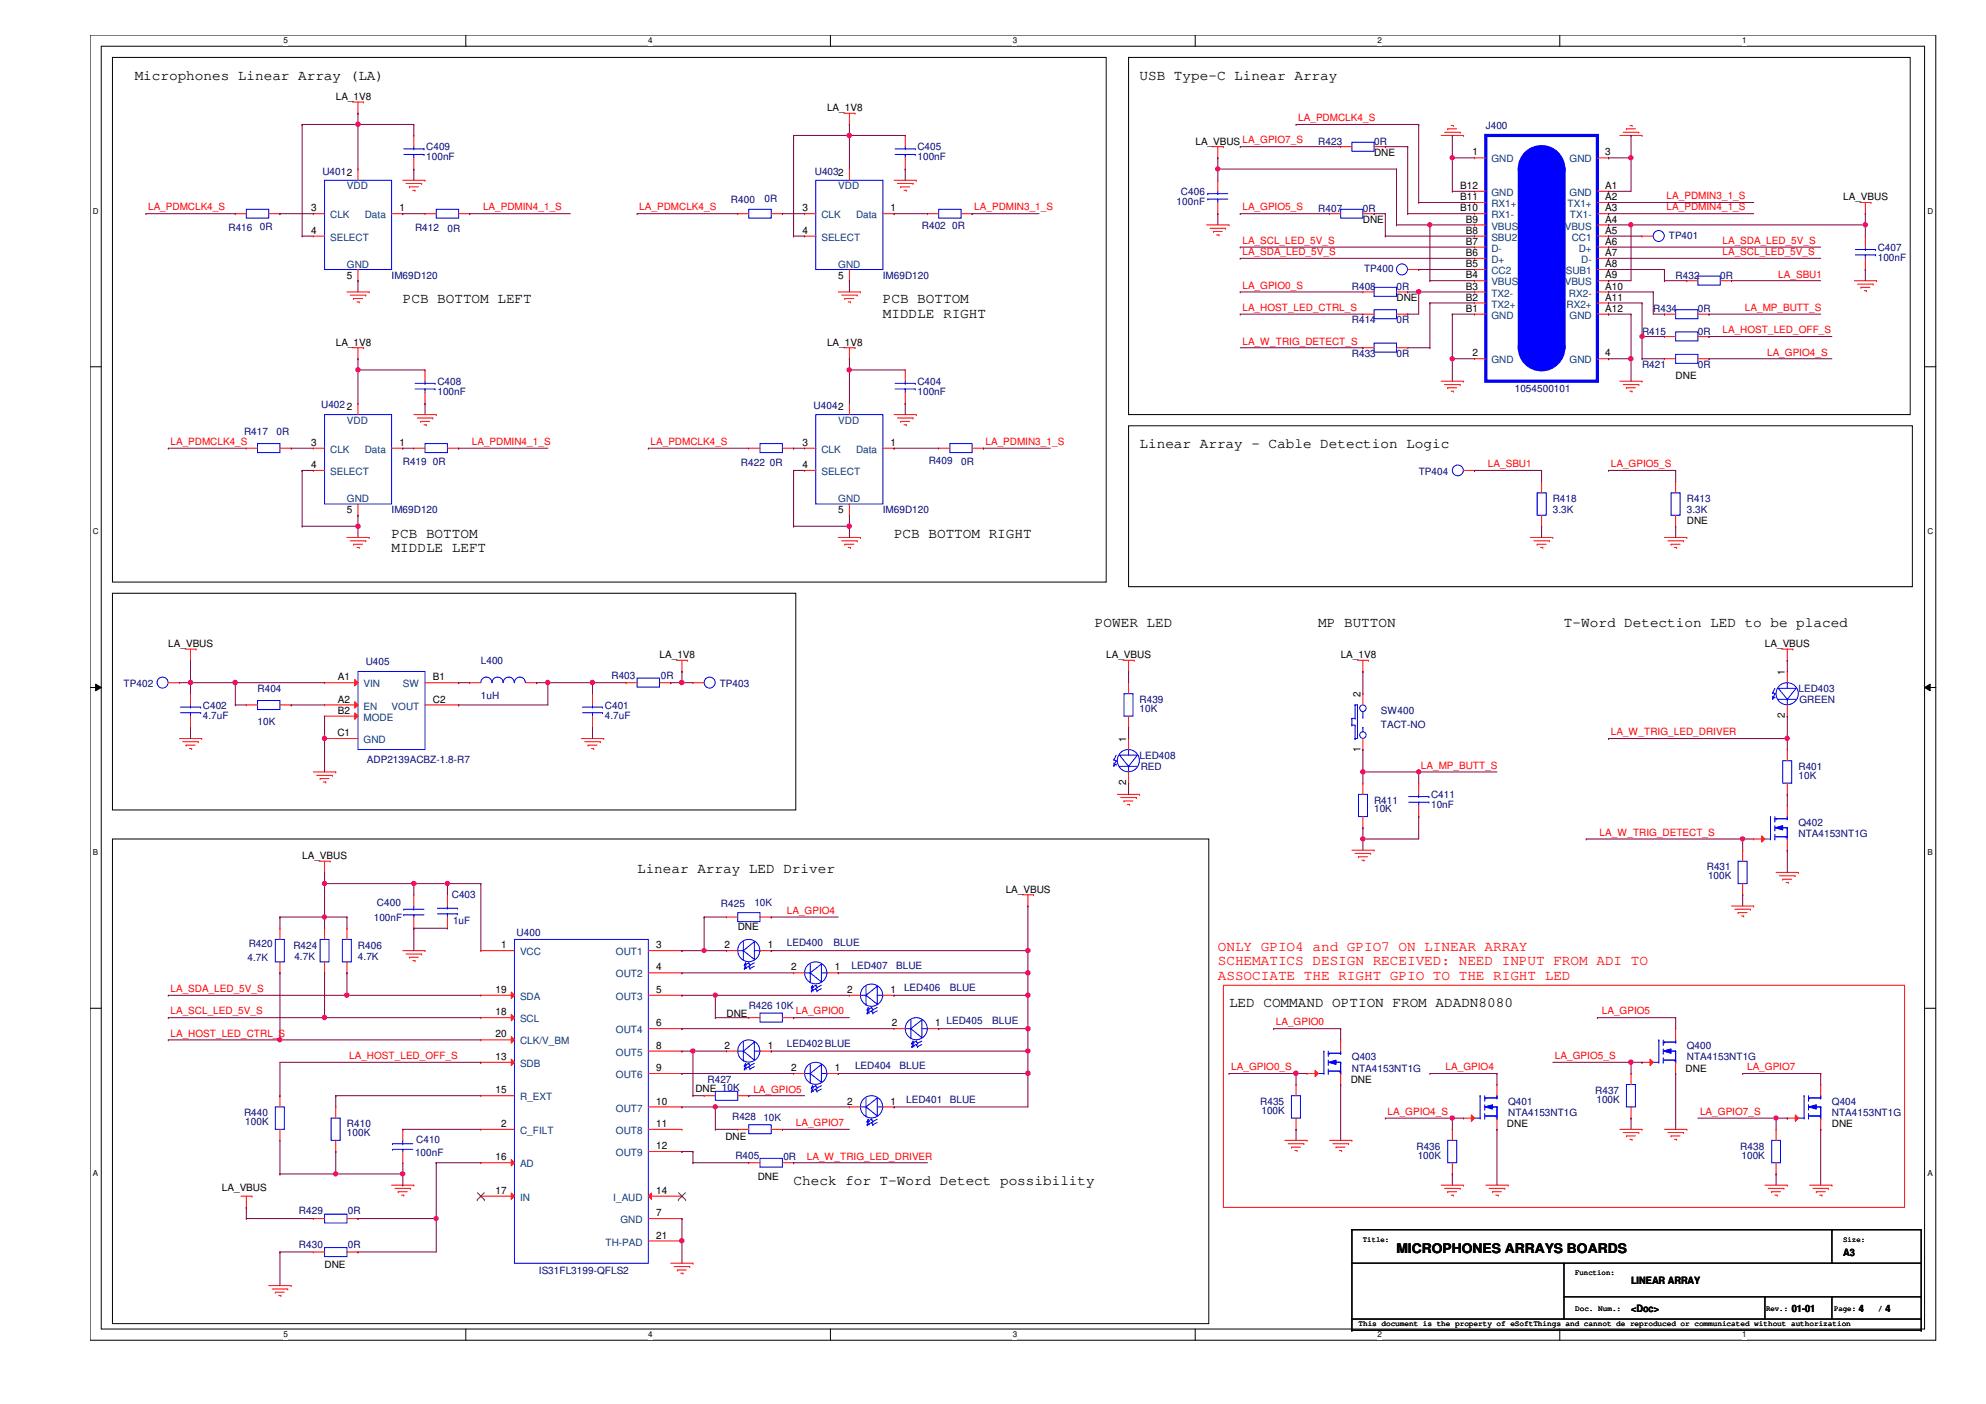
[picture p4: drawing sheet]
<svg xmlns="http://www.w3.org/2000/svg" width="420mm" height="297mm" viewBox="0 0 420 297" stroke-linecap="round" stroke-linejoin="round" font-family="sans-serif">
<defs><g id="words">
<g font-size="3">
<text x="28.5" y="16.9">Microphones Linear Array (LA)</text>
<text x="241.1" y="16.9">USB Type-C Linear Array</text>
<text x="85.2" y="64.2">PCB BOTTOM LEFT</text>
<text x="186.8" y="64.2">PCB BOTTOM</text>
<text x="186.8" y="67.2">MIDDLE RIGHT</text>
<text x="241.1" y="94.9">Linear Array - Cable Detection Logic</text>
<text x="82.8" y="113.7">PCB BOTTOM</text>
<text x="189.1" y="113.7">PCB BOTTOM RIGHT</text>
<text x="82.8" y="116.8">MIDDLE LEFT</text>
<text x="231.6" y="132.7">POWER LED</text>
<text x="278.9" y="132.7">MP BUTTON</text>
<text x="330.9" y="132.7">T-Word Detection LED to be placed</text>
<text x="134.8" y="184.6">Linear Array LED Driver</text>
<text x="260" y="213">LED COMMAND OPTION FROM ADADN8080</text>
<text x="167.9" y="250.8">Check for T-Word Detect possibility</text>
</g>
<g font-size="3" fill="#f00">
<text x="257.6" y="201.2">ONLY GPIO4 and GPIO7 ON LINEAR ARRAY</text>
<text x="257.6" y="204.2">SCHEMATICS DESIGN RECEIVED: NEED INPUT FROM ADI TO</text>
<text x="257.6" y="207.3">ASSOCIATE THE RIGHT GPIO TO THE RIGHT LED</text>
</g>
<text font-size="2.8" x="295.4" y="265.2">MICROPHONES ARRAYS BOARDS</text>
<g font-size="2.1">
<text x="71" y="21.2">LA_1V8</text>
<text x="175" y="23.5">LA_1V8</text>
<text x="252.9" y="30.6">LA_VBUS LA_GPIO7_S</text>
<text x="290.7" y="33">DNE</text>
<text x="311.5" y="32.9">1</text>
<text x="339.6" y="32.9">3</text>
<text x="308.9" y="40">B12</text>
<text x="339.6" y="40">A1</text>
<text x="65.8" y="44.7">3</text>
<text x="84.5" y="44.7">1</text>
<text x="169.8" y="44.7">3</text>
<text x="188.4" y="44.7">1</text>
<text x="288.3" y="47.2">DNE</text>
<text x="308.9" y="42.3">B11</text>
<text x="308.9" y="44.7">B10</text>
<text x="310.1" y="47.1">B9</text>
<text x="339.6" y="42.3">A2</text>
<text x="339.6" y="44.7">A3</text>
<text x="339.6" y="47.1">A4</text>
<text x="389.9" y="42.4">LA_VBUS</text>
<text x="65.8" y="49.4">4</text>
<text x="169.8" y="49.4">4</text>
<text x="310.1" y="49.4">B8</text>
<text x="310.1" y="51.8">B7</text>
<text x="339.6" y="49.4">A5</text>
<text x="339.6" y="51.8">A6</text>
<text x="73.4" y="59">5</text>
<text x="177.3" y="59">5</text>
<text x="310.1" y="54.1">B6</text>
<text x="310.1" y="56.5">B5</text>
<text x="310.1" y="58.9">B4</text>
<text x="339.6" y="54.1">A7</text>
<text x="339.6" y="56.5">A8</text>
<text x="339.6" y="58.9">A9</text>
<text x="295.4" y="63.7">DNE</text>
<text x="310.1" y="61.3">B3</text>
<text x="310.1" y="63.6">B2</text>
<text x="310.1" y="66">B1</text>
<text x="339.6" y="61.3">A10</text>
<text x="339.6" y="63.6">A11</text>
<text x="339.6" y="66">A12</text>
<text x="71" y="73.2">LA_1V8</text>
<text x="175" y="73.2">LA_1V8</text>
<text x="311.5" y="75.4">2</text>
<text x="339.6" y="75.4">4</text>
<text x="354.5" y="80.2">DNE</text>
<text x="73.4" y="86.8">2</text>
<text x="65.8" y="94.3">3</text>
<text x="84.5" y="94.3">1</text>
<text x="169.8" y="94.3">3</text>
<text x="188.4" y="94.3">1</text>
<text x="65.8" y="99">4</text>
<text x="169.8" y="99">4</text>
<text x="73.4" y="108.6">5</text>
<text x="177.3" y="108.6">5</text>
<text x="356.9" y="111">DNE</text>
<text x="35.6" y="136.9">LA_VBUS</text>
<text x="373.4" y="136.9">LA_VBUS</text>
<text x="71.5" y="143.9">A1</text>
<text x="91.6" y="143.9">B1</text>
<text x="139.5" y="139.3">LA_1V8</text>
<text x="234" y="139.3">LA_VBUS</text>
<text x="283.6" y="139.3">LA_1V8</text>
<text x="377.6" y="142.8" transform="rotate(-90 377.6 142.8)">1</text>
<text x="71.5" y="148.6">A2</text>
<text x="91.6" y="148.6">C2</text>
<text x="287.8" y="147.5" transform="rotate(-90 287.8 147.5)">2</text>
<text x="71.4" y="155.7">C1</text>
<text x="71.5" y="151">B2</text>
<text x="377.6" y="152" transform="rotate(-90 377.6 152)">2</text>
<text x="238.3" y="156.9" transform="rotate(-90 238.3 156.9)">1</text>
<text x="287.8" y="159.1" transform="rotate(-90 287.8 159.1)">1</text>
<text x="238.3" y="166.2" transform="rotate(-90 238.3 166.2)">2</text>
<text x="63.9" y="181.8">LA_VBUS</text>
<text x="212.8" y="188.9">LA_VBUS</text>
<text x="156.1" y="196.7">DNE</text>
<text x="106" y="200.6">1</text>
<text x="138.8" y="200.6">3</text>
<text x="153.2" y="200.6">2</text>
<text x="162.4" y="200.6">1</text>
<text x="138.8" y="205.3">4</text>
<text x="167.4" y="205.3">2</text>
<text x="176.6" y="205.3">1</text>
<text x="104.8" y="214.8">18</text>
<text x="104.8" y="210.1">19</text>
<text x="138.8" y="210.1">5</text>
<text x="153.7" y="215.1">DNE</text>
<text x="179.2" y="210.1">2</text>
<text x="188.4" y="210.1">1</text>
<text x="104.8" y="219.5">20</text>
<text x="138.8" y="217.1">6</text>
<text x="138.8" y="221.9">8</text>
<text x="153.2" y="221.9">2</text>
<text x="162.4" y="221.9">1</text>
<text x="188.7" y="217.1">2</text>
<text x="197.9" y="217.1">1 LED405</text>
<text x="104.8" y="224.2">13</text>
<text x="138.8" y="226.6">9</text>
<text x="167.4" y="226.6">2</text>
<text x="176.6" y="226.6">1</text>
<text x="356.6" y="226.7">DNE</text>
<text x="104.8" y="231.3">15</text>
<text x="138.8" y="233.7">10</text>
<text x="147.1" y="230.9">DNE 10K</text>
<text x="179.2" y="233.7">2</text>
<text x="188.4" y="233.7">1</text>
<text x="285.8" y="229.1">DNE</text>
<text x="106" y="238.4">2</text>
<text x="138.8" y="238.4">11</text>
<text x="318.8" y="238.5">DNE</text>
<text x="387.6" y="238.5">DNE</text>
<text x="104.8" y="245.5">16</text>
<text x="138.8" y="243.1">12</text>
<text x="153.5" y="241.1">DNE</text>
<text x="46.9" y="252">LA_VBUS</text>
<text x="160.3" y="249.6">DNE</text>
<text x="104.8" y="252.6">17</text>
<text x="138.8" y="257.3">7</text>
<text x="138.8" y="252.6">14</text>
<text x="138.8" y="262">21</text>
<text x="68.7" y="268.3">DNE</text>
<text x="389.9" y="265.7">A3</text>
<text x="345.1" y="271.6">LINEAR ARRAY</text>
<text x="345.1" y="277.5">&lt;Doc&gt;</text>
<text x="379.1" y="277.5">01-01</text>
<text x="393.2" y="277.5">4</text>
<text x="398.9" y="277.5">4</text>
</g>
<g font-size="2.1" fill="#f00">
<text x="274.7" y="25.7">LA_PDMCLK4_S</text>
<text x="31.3" y="44.5">LA_PDMCLK4_S</text>
<text x="102.2" y="44.5">LA_PDMIN4_1_S</text>
<text x="135.3" y="44.5">LA_PDMCLK4_S</text>
<text x="206.1" y="44.5">LA_PDMIN3_1_S</text>
<text x="262.8" y="44.5">LA_GPIO5_S</text>
<text x="352.6" y="42.2">LA_PDMIN3_1_S</text>
<text x="352.6" y="44.5">LA_PDMIN4_1_S</text>
<text x="262.8" y="51.6">LA_SCL_LED_5V_S</text>
<text x="262.8" y="54">LA_SDA_LED_5V_S</text>
<text x="364.4" y="51.6">LA_SDA_LED_5V_S</text>
<text x="364.4" y="54">LA_SCL_LED_5V_S</text>
<text x="376.2" y="58.7">LA_SBU1</text>
<text x="262.8" y="65.8">LA_HOST_LED_CTRL_S</text>
<text x="262.8" y="61.1">LA_GPIO0_S</text>
<text x="369.1" y="65.8">LA_MP_BUTT_S</text>
<text x="364.4" y="70.5">LA_HOST_LED_OFF_S</text>
<text x="262.8" y="72.9">LA_W_TRIG_DETECT_S</text>
<text x="373.8" y="75.2">LA_GPIO4_S</text>
<text x="36.1" y="94.1">LA_PDMCLK4_S</text>
<text x="99.8" y="94.1">LA_PDMIN4_1_S</text>
<text x="137.6" y="94.1">LA_PDMCLK4_S</text>
<text x="208.5" y="94.1">LA_PDMIN3_1_S</text>
<text x="314.8" y="98.8">LA_SBU1</text>
<text x="340.8" y="98.8">LA_GPIO5_S</text>
<text x="340.8" y="155.6">LA_W_TRIG_LED_DRIVER</text>
<text x="300.6" y="162.6">LA_MP_BUTT_S</text>
<text x="338.4" y="176.8">LA_W_TRIG_DETECT_S</text>
<text x="166.5" y="193.3">LA_GPIO4</text>
<text x="36.1" y="209.9">LA_SDA_LED_5V_S</text>
<text x="36.1" y="214.6">LA_SCL_LED_5V_S</text>
<text x="168.4" y="214.6">LA_GPIO0</text>
<text x="338.9" y="214.6">LA_GPIO5</text>
<text x="36.1" y="219.3">LA_HOST_LED_CTRL_S</text>
<text x="269.9" y="217">LA_GPIO0</text>
<text x="73.9" y="224.1">LA_HOST_LED_OFF_S</text>
<text x="260.5" y="226.4">LA_GPIO0_S</text>
<text x="305.8" y="226.4">LA_GPIO4</text>
<text x="329" y="224.1">LA_GPIO5_S</text>
<text x="369.6" y="226.4">LA_GPIO7</text>
<text x="159.4" y="231.1">LA_GPIO5</text>
<text x="168.4" y="238.3">LA_GPIO7</text>
<text x="293.5" y="235.9">LA_GPIO4_S</text>
<text x="359.7" y="235.9">LA_GPIO7_S</text>
<text x="170.7" y="245.3">LA_W_TRIG_LED_DRIVER</text>
</g>
<g font-size="2.1" fill="#000080">
<text x="314.3" y="27.3">J400</text>
<text x="90.2" y="31.8">C409</text>
<text x="90.2" y="34">100nF</text>
<text x="194.1" y="31.8">C405</text>
<text x="194.1" y="34">100nF</text>
<text x="278.9" y="30.6">R423</text>
<text x="290.7" y="30.6">0R</text>
<text x="68.2" y="37">U4012</text>
<text x="172.4" y="37">U4032</text>
<text x="249.9" y="41.3">C406</text>
<text x="154.6" y="42.9">R400</text>
<text x="161.8" y="42.7">0R</text>
<text x="248.9" y="43.4">100nF</text>
<text x="278.9" y="44.8">R407</text>
<text x="288.3" y="44.8">0R</text>
<text x="48.3" y="48.8">R416</text>
<text x="54.9" y="48.6">0R</text>
<text x="87.8" y="48.8">R412</text>
<text x="94.7" y="49.1">0R</text>
<text x="195" y="48.3">R402 0R</text>
<text x="353.1" y="50.5">TP401</text>
<text x="397.3" y="53.1">C407</text>
<text x="82.8" y="59">IM69D120</text>
<text x="186.8" y="59">IM69D120</text>
<text x="288.6" y="57.6">TP400</text>
<text x="354.5" y="59">R432</text>
<text x="363.9" y="59">0R</text>
<text x="397.3" y="55.2">100nF</text>
<text x="286" y="61.3">R408</text>
<text x="295.4" y="61.3">0R</text>
<text x="286" y="68.4">R414</text>
<text x="295.4" y="68.4">0R</text>
<text x="347.4" y="70.8">R415</text>
<text x="349.8" y="66">R434</text>
<text x="359.2" y="70.8">0R</text>
<text x="359.2" y="66">0R</text>
<text x="286" y="75.5">R433</text>
<text x="295.4" y="75.5">0R</text>
<text x="347.4" y="77.9">R421</text>
<text x="359.2" y="77.9">0R</text>
<text x="92.5" y="81.4">C408</text>
<text x="92.5" y="83.5">100nF</text>
<text x="194.1" y="81.4">C404</text>
<text x="194.1" y="83.5">100nF</text>
<text x="320.5" y="82.8">1054500101</text>
<text x="67.9" y="86.4">U402</text>
<text x="172.1" y="86.6">U4042</text>
<text x="51.6" y="92">R417</text>
<text x="58.5" y="92">0R</text>
<text x="85.2" y="98.4">R419 0R</text>
<text x="156.8" y="98.6">R422 0R</text>
<text x="196.5" y="98.2">R409</text>
<text x="203.3" y="98.4">0R</text>
<text x="300.1" y="100.5">TP404</text>
<text x="328.5" y="106.2">R418</text>
<text x="356.9" y="106.2">R413</text>
<text x="82.8" y="108.6">IM69D120</text>
<text x="186.8" y="108.6">IM69D120</text>
<text x="328.5" y="108.6">3.3K</text>
<text x="356.9" y="108.6">3.3K</text>
<text x="77.4" y="140.7">U405</text>
<text x="101.7" y="140.5">L400</text>
<text x="129.4" y="143.6">R403</text>
<text x="139.8" y="143.6">0R</text>
<text x="26.2" y="145.4">TP402</text>
<text x="42.9" y="149.9">C402</text>
<text x="54.5" y="146.4">R404</text>
<text x="101.7" y="147.8">1uH</text>
<text x="128" y="149.9">C401</text>
<text x="152.3" y="145.4">TP403</text>
<text x="241.1" y="148.7">R439</text>
<text x="380.5" y="146.4">LED403</text>
<text x="380.7" y="148.7">GREEN</text>
<text x="42.9" y="152.1">4.7uF</text>
<text x="54.5" y="153.5">10K</text>
<text x="128" y="152.1">4.7uF</text>
<text x="241.1" y="150.6">10K</text>
<text x="292.1" y="151.1">SW400</text>
<text x="292.1" y="153.9">TACT-NO</text>
<text x="77.6" y="161.5">ADP2139ACBZ-1.8-R7</text>
<text x="241.1" y="160.5">LED408</text>
<text x="241.3" y="162.9">RED</text>
<text x="380.5" y="162.9">R401</text>
<text x="380.5" y="164.8">10K</text>
<text x="290.7" y="170">R411</text>
<text x="290.7" y="171.9">10K</text>
<text x="302.8" y="168.8">C411</text>
<text x="302.8" y="170.9">10nF</text>
<text x="380.5" y="174.7">Q402</text>
<text x="380.5" y="177.1">NTA4153NT1G</text>
<text x="361.1" y="184.1">R431</text>
<text x="79.8" y="191.7">C400</text>
<text x="95.6" y="190.1">C403</text>
<text x="152.5" y="192">R425</text>
<text x="159.6" y="191.7">10K</text>
<text x="361.4" y="186.1">100K</text>
<text x="79.1" y="194.8">100nF</text>
<text x="95.8" y="195.5">1uF</text>
<text x="52.4" y="203.3">4.7K</text>
<text x="52.6" y="200.4">R420</text>
<text x="62.1" y="200.7">R424</text>
<text x="62.3" y="203.1">4.7K</text>
<text x="75.7" y="200.7">R406</text>
<text x="75.7" y="203.1">4.7K</text>
<text x="109.3" y="198.1">U400</text>
<text x="166.5" y="200.2">LED400</text>
<text x="176.4" y="200.2">BLUE</text>
<text x="180.2" y="204.9">LED407</text>
<text x="189.6" y="204.9">BLUE</text>
<text x="191.3" y="209.7">LED406</text>
<text x="201" y="209.7">BLUE</text>
<text x="158.4" y="213.4">R426 10K</text>
<text x="166.5" y="221.5">LED402 BLUE</text>
<text x="209.9" y="216.7">BLUE</text>
<text x="356.9" y="222">Q400</text>
<text x="180.9" y="226.2">LED404</text>
<text x="190.3" y="226.2">BLUE</text>
<text x="286" y="224.3">Q403</text>
<text x="286" y="226.7">NTA4153NT1G</text>
<text x="356.9" y="224.3">NTA4153NT1G</text>
<text x="149.7" y="229.1">R427</text>
<text x="191.7" y="233.3">LED401</text>
<text x="201" y="233.3">BLUE</text>
<text x="266.6" y="233.8">R435</text>
<text x="319.1" y="233.8">Q401</text>
<text x="337.5" y="231.4">R437</text>
<text x="337.7" y="233.3">100K</text>
<text x="387.6" y="233.8">Q404</text>
<text x="51.6" y="236.1">R440</text>
<text x="51.9" y="238">100K</text>
<text x="73.4" y="238.5">R410</text>
<text x="154.9" y="236.9">R428</text>
<text x="161.5" y="237.1">10K</text>
<text x="266.9" y="235.7">100K</text>
<text x="319.1" y="236.1">NTA4153NT1G</text>
<text x="387.6" y="236.1">NTA4153NT1G</text>
<text x="73.4" y="240.4">100K</text>
<text x="87.8" y="244.6">100nF</text>
<text x="88.1" y="241.8">C410</text>
<text x="155.6" y="245.1">R405</text>
<text x="165.7" y="245.4">0R</text>
<text x="299.7" y="243.2">R436</text>
<text x="299.9" y="245.1">100K</text>
<text x="368.2" y="243.2">R438</text>
<text x="368.4" y="245.1">100K</text>
<text x="63.2" y="256.9">R429</text>
<text x="73.6" y="256.9">0R</text>
<text x="63.2" y="264">R430</text>
<text x="73.6" y="264">0R</text>
<text x="114" y="269.5">IS31FL3199-QFLS2</text>
</g>
<g font-size="2.1" fill="#004080">
<text x="315.5" y="34.4">GND</text>
<text x="332.1" y="34.4">GND</text>
<text x="73.4" y="40.1">VDD</text>
<text x="177.3" y="40.1">VDD</text>
<text x="315.5" y="41.4">GND</text>
<text x="332.1" y="41.4">GND</text>
<text x="69.8" y="46.2">CLK</text>
<text x="77.2" y="46.2">Data</text>
<text x="173.8" y="46.2">CLK</text>
<text x="181.1" y="46.2">Data</text>
<text x="315.5" y="43.8">RX1+</text>
<text x="315.5" y="46.2">RX1-</text>
<text x="331.6" y="43.8">TX1+</text>
<text x="332.1" y="46.2">TX1-</text>
<text x="69.8" y="50.9">SELECT</text>
<text x="173.8" y="50.9">SELECT</text>
<text x="315.5" y="48.6">VBUS</text>
<text x="315.5" y="50.9">SBU2</text>
<text x="315.5" y="53.3">D-</text>
<text x="331" y="48.6">VBUS</text>
<text x="332.5" y="50.9">CC1</text>
<text x="334" y="53.3">D+</text>
<text x="73.4" y="56.6">GND</text>
<text x="177.3" y="56.6">GND</text>
<text x="315.5" y="55.6">D+</text>
<text x="315.5" y="58">CC2</text>
<text x="331.3" y="58">SUB1</text>
<text x="334.5" y="55.6">D-</text>
<text x="315.5" y="60.4">VBUS</text>
<text x="315.5" y="62.7">TX2-</text>
<text x="315.5" y="65.1">TX2+</text>
<text x="331" y="60.4">VBUS</text>
<text x="331.4" y="65.1">RX2+</text>
<text x="331.9" y="62.7">RX2-</text>
<text x="315.5" y="67.4">GND</text>
<text x="332.1" y="67.4">GND</text>
<text x="315.5" y="76.9">GND</text>
<text x="332.1" y="76.9">GND</text>
<text x="73.4" y="89.7">VDD</text>
<text x="177.3" y="89.7">VDD</text>
<text x="69.8" y="95.8">CLK</text>
<text x="77.2" y="95.8">Data</text>
<text x="173.8" y="95.8">CLK</text>
<text x="181.1" y="95.8">Data</text>
<text x="69.8" y="100.5">SELECT</text>
<text x="173.8" y="100.5">SELECT</text>
<text x="73.4" y="106.2">GND</text>
<text x="177.3" y="106.2">GND</text>
<text x="76.9" y="145.4">VIN</text>
<text x="85.2" y="145.4">SW</text>
<text x="76.9" y="150.1">EN</text>
<text x="76.9" y="152.5">MODE</text>
<text x="82.8" y="150.1">VOUT</text>
<text x="76.9" y="157.2">GND</text>
<text x="110" y="202.1">VCC</text>
<text x="130.3" y="202.1">OUT1</text>
<text x="130.3" y="206.8">OUT2</text>
<text x="110" y="211.5">SDA</text>
<text x="130.3" y="211.5">OUT3</text>
<text x="110" y="216.3">SCL</text>
<text x="110" y="221">CLK/V_BM</text>
<text x="130.3" y="218.6">OUT4</text>
<text x="110" y="225.7">SDB</text>
<text x="130.3" y="223.4">OUT5</text>
<text x="110" y="232.8">R_EXT</text>
<text x="130.3" y="228.1">OUT6</text>
<text x="110" y="239.9">C_FILT</text>
<text x="130.3" y="235.2">OUT7</text>
<text x="130.3" y="239.9">OUT8</text>
<text x="130.3" y="244.6">OUT9</text>
<text x="110" y="247">AD</text>
<text x="110" y="254">IN</text>
<text x="129.8" y="254">I_AUD</text>
<text x="128.1" y="263.5">TH-PAD</text>
<text x="131.3" y="258.8">GND</text>
</g>
<g font-size="1.7">
<text x="60" y="9.2">5</text>
<text x="137.1" y="9.2">4</text>
<text x="214.2" y="9.2">3</text>
<text x="291.4" y="9.2">2</text>
<text x="368.6" y="9.2">1</text>
<text x="19.6" y="45.2">D</text>
<text x="407.8" y="45.2">D</text>
<text x="19.6" y="113">C</text>
<text x="407.8" y="113">C</text>
<text x="19.6" y="180.9">B</text>
<text x="407.8" y="180.9">B</text>
<text x="19.6" y="248.8">A</text>
<text x="407.8" y="248.8">A</text>
<text x="288.3" y="262.7">Title:</text>
<text x="389.9" y="262.7">Size:</text>
<text x="333.2" y="269.7">Function:</text>
<text x="287.4" y="280.6">This document is the property of eSoftThings and cannot de reproduced or communicated without authorization</text>
<text x="333.2" y="277.3">Doc. Num.:</text>
<text x="373.6" y="277.3">Rev.:</text>
<text x="388" y="277.3">Page:</text>
<text x="397.3" y="277.3">/</text>
<text x="60" y="283">5</text>
<text x="137.1" y="283">4</text>
<text x="214.2" y="283">3</text>
<text x="291.4" y="283">2</text>
<text x="368.6" y="283">1</text>
</g>
</g></defs>
<path d="M19.1 7.4h390.4v276.1h-390.4zM21.4 9.8h385.8v271.4h-385.8z" fill="none" stroke="#000" stroke-width=".21"/>
<g fill="#fff">
<path d="M60 7.7h.9v1.9h-.9z"/>
<path d="M60 281.4h.9v1.9h-.9z"/>
</g>
<path d="M98.6 7.4v2.4M98.6 281.2v2.3" fill="none" stroke="#000" stroke-width=".21"/>
<g fill="#fff">
<path d="M137.1 7.7h.9v1.9h-.9z"/>
<path d="M137.1 281.4h.9v1.9h-.9z"/>
</g>
<path d="M175.7 7.4v2.4M175.7 281.2v2.3" fill="none" stroke="#000" stroke-width=".21"/>
<g fill="#fff">
<path d="M214.2 7.7h1v1.9h-1z"/>
<path d="M214.2 281.4h1v1.9h-1z"/>
</g>
<path d="M252.9 7.4v2.4M252.9 281.2v2.3" fill="none" stroke="#000" stroke-width=".21"/>
<g fill="#fff">
<path d="M291.4 7.7h1v1.9h-1z"/>
<path d="M291.4 281.4h1v1.9h-1z"/>
</g>
<path d="M330 7.4v2.4M330 281.2v2.3" fill="none" stroke="#000" stroke-width=".21"/>
<g fill="#fff">
<path d="M368.6 7.7h.9v1.9h-.9z"/>
<path d="M368.6 281.4h.9v1.9h-.9z"/>
<path d="M19.6 43.7h1.3v1.9h-1.3z"/>
<path d="M407.8 43.7h1.2v1.9h-1.2z"/>
<path d="M19.6 111.5h1.3v1.9h-1.3z"/>
<path d="M407.8 111.5h1.2v1.9h-1.2z"/>
</g>
<path d="M19.1 77.6h2.3M407.2 77.6h2.3" fill="none" stroke="#000" stroke-width=".21"/>
<g fill="#fff">
<path d="M19.6 179.4h1.2v1.9h-1.2z"/>
<path d="M407.8 179.4h1.1v1.9h-1.1z"/>
</g>
<path d="M19.1 145.5h2.3M20.2 144.7l1.2 .8-1.2 .6zM407.2 145.5l1.1-.8v1.4zM407.2 145.5h2.3" fill="none" stroke="#000" stroke-width=".21"/>
<path d="M20.2 144.7l1.2 .8-1.2 .6zM407.2 145.5l1.1-.8v1.4z" fill="#000"/>
<g fill="#fff">
<path d="M19.6 247.2h1.2v1.9h-1.2z"/>
<path d="M407.8 247.2h1.1v1.9h-1.1z"/>
</g>
<g fill="none" stroke="#000" stroke-width=".21">
<path d="M23.8 12.1h210.2v111h-210.2zM238.8 12.1h165.3v75.6h-165.3zM238.8 90.1h165.8v34h-165.8zM23.8 125.5h144.6v45.9h-144.6zM23.8 177.5h231.9v102.5h-231.9zM19.1 213.3h2.3M407.2 213.3h2.3M286 267.2h.1M286 279.1h.1M286 260.2h.1M286 267.2h120.4M286 279.1h120.4"/>
<path d="M286 260.2h120.4v21.2M286 260.2v21.2M330.9 267.2h.1M330.9 267.2v11.9M330.9 274.4h75.5M373.4 274.4h.1M373.4 274.4v4.7M387.6 274.4h.1M387.6 260.2h.1M387.6 260.2v7M387.6 274.4v4.7M406.4 274.4h.1"/>
<path d="M286 281.4h.1M286 281.4h120.4M406.4 281.4h.1"/>
</g>
<g fill="none" stroke="#f00" stroke-width=".21">
<path d="M74.6 21.6h2.3M75.7 24h.1M75.7 21.6v2.4M76.9 21.6h.1M85.2 38.1h4.7M85.9 38.8h3.3M86.6 39.5h.1M86.6 39.5h1.9M89.2 38.8h.1M89.9 38.1h.1M178.5 24h2.4M179.7 26.3h.1"/>
<path d="M179.7 24v2.3M180.9 24h.1M189.1 38.1h4.7M189.9 38.8h3.3M190.5 39.5h.1M190.5 39.5h1.9M193.2 38.8h.1M193.8 38.1h.1M256.5 31h2.3M257.6 33.4h.1M257.6 31v2.4M258.8 31h.1"/>
<path d="M304.9 28.7h4.7M305.6 28h3.3M306.3 27.3h.1M306.3 27.3h1.9M307 26.5h.5M307.5 26.5h.1M308.9 28h.1M309.6 28.7h.1M342.7 28.7h4.7M343.4 28h3.3M344.1 27.3h.1M344.1 27.3h1.9"/>
<path d="M344.8 26.5h.5M345.3 26.5h.1M346.7 28h.1M347.4 28.7h.1M87.3 40.3h.5M87.8 40.3h.1M191.3 40.3h.4M191.7 40.3h.1M255.3 47.6h4.7M256 48.3h3.3M256.7 49h.1M256.7 49h1.9"/>
<path d="M257.4 49.7h.5M257.9 49.7h.1M259.3 48.3h.1M260 47.6h.1M392.3 59.4h4.7M393.5 42.8h2.3M394.6 45.2h.1M394.6 42.8v2.4M395.8 42.8h.1M397 59.4h.1M73.4 61.8h4.7M74.1 62.4h3.3"/>
<path d="M74.6 73.6h2.3M74.8 63.2h.1M74.8 63.2h1.9M75.5 63.9h.5M75.7 75.9h.1M75.7 73.6v2.3M76 63.9h.1M76.9 73.6h.1M77.4 62.4h.1M78.1 61.8h.1M177.3 61.8h4.7M178.1 62.4h3.3"/>
<path d="M178.5 73.6h2.4M178.7 63.2h.1M178.7 63.2h1.9M179.5 63.9h.4M179.7 75.9h.1M179.7 73.6v2.3M179.9 63.9h.1M180.9 73.6h.1M181.4 62.4h.1M182 61.8h.1M191.5 78.3h.1M191.5 78.3v2.3"/>
<path d="M393 60.1h3.3M393.7 60.8h.1M393.7 60.8h1.9M394.4 61.5h.5M394.9 61.5h.1M396.3 60.1h.1M87.5 87.7h4.8M88.3 88.4h3.3M89 89.2h.1M89 89.2h1.9M89.7 89.9h.5M90.2 89.9h.1"/>
<path d="M91.6 88.4h.1M92.3 87.7h.1M189.1 87.7h4.7M189.9 88.4h3.3M190.5 89.2h.1M190.5 89.2h1.9M191.3 89.9h.4M191.5 85.4h.1M191.5 83v2.4M191.7 89.9h.1M193.2 88.4h.1M193.8 87.7h.1"/>
<path d="M304.9 80.6h4.7M305.6 81.4h3.3M306.3 82h.1M306.3 82h1.9M307 82.8h.5M307.5 82.8h.1M308.9 81.4h.1M309.6 80.6h.1M342.7 80.6h4.7M343.4 81.4h3.3M344.1 82h.1M344.1 82h1.9"/>
<path d="M344.8 82.8h.5M345.3 82.8h.1M346.7 81.4h.1M347.4 80.6h.1M73.4 113.7h4.7M74.1 114.4h3.3M74.8 115.1h.1M74.8 115.1h1.9M75.5 115.8h.5M76 115.8h.1M77.4 114.4h.1M78.1 113.7h.1"/>
<path d="M177.3 113.7h4.7M178.1 114.4h3.3M178.7 115.1h.1M178.7 115.1h1.9M179.5 115.8h.4M179.9 115.8h.1M181.4 114.4h.1M182 113.7h.1M323.8 113.7h4.7M324.5 114.4h3.3M325.2 115.1h.1M325.2 115.1h1.9"/>
<path d="M325.9 115.8h.5M326.4 115.8h.1M327.8 114.4h.1M328.5 113.7h.1M352.1 113.7h4.8M352.8 114.4h3.4M353.5 115.1h.1M353.5 115.1h1.9M354.2 115.8h.5M354.7 115.8h.1M356.2 114.4h.1M356.9 113.7h.1"/>
<path d="M39.2 137.3h2.3M40.3 139.7h.1M40.3 137.3v2.4M41.5 137.3h.1M143.1 139.7h2.4M144.3 139.7v2.4M145.5 139.7h.1M237.6 139.7h2.3M238.8 139.7v2.4M239.9 139.7h.1M287.2 139.7h2.3M288.3 139.7v2.4"/>
<path d="M289.5 139.7h.1M376.9 137.3h2.4M378.1 139.7h.1M378.1 137.3v2.4M379.3 137.3h.1M38 156.3h4.7M38.7 156.9h3.3M39.4 157.6h.1M39.4 157.6h1.9M40.1 158.4h.5M40.6 158.4h.1M42 156.9h.1"/>
<path d="M42.7 156.3h.1M123 156.3h4.7M123.7 156.9h3.3M124.4 157.6h.1M124.4 157.6h1.9M125.1 158.4h.5M125.6 158.4h.1M127 156.9h.1M127.7 156.3h.1M144.3 142.1h.1M238.8 142.1h.1M238.8 144.4h.1"/>
<path d="M238.8 153.9h.1M238.8 144.4v2.4M238.8 151.5v2.4M288.3 142.1h.1M66.3 163.3h4.7M67 164h3.3M67.7 164.7h.1M67.7 164.7h1.9M68.4 165.4h.5M68.9 165.4h.1M70.3 164h.1M71 163.3h.1"/>
<path d="M236.4 168.1h4.7M237.1 168.7h3.3M237.8 169.5h.1M237.8 169.5h1.9M238.5 170.2h.5M239 170.2h.1M240.4 168.7h.1M241.1 168.1h.1M286 179.9h4.7M290.7 179.9h.1M300.1 165.7h.1M300.1 172.8h.1"/>
<path d="M300.1 165.7v2.4M300.1 170.4v2.4M67.5 182.2h2.4M68.7 184.6h.1M68.7 182.2v2.4M69.9 182.2h.1M216.3 189.3h2.4M217.5 191.7h.1M217.5 189.3v2.4M218.7 189.3h.1M286.7 180.6h3.3M287.4 181.3h.1"/>
<path d="M287.4 181.3h1.9M288.1 182h.5M288.6 182h.1M290 180.6h.1M366.3 191.7h4.7M367 192.4h3.3M367.7 193.1h.1M367.7 193.1h1.9M368.4 193.8h.5M368.9 193.8h.1M370.3 192.4h.1M371 191.7h.1"/>
<path d="M375.8 184.6h4.7M376.5 185.3h3.3M377.1 186h.1M377.1 186h2M377.9 186.7h.4M378.3 186.7h.1M379.8 185.3h.1M380.5 184.6h.1M85.2 201.1h4.7M85.9 201.8h3.3M86.6 202.5h.1M86.6 202.5h1.9"/>
<path d="M87.3 203.2h.5M87.8 203.2h.1M89.2 201.8h.1M89.9 201.1h.1M258.8 208.4h144.1v47h-144.1zM342.7 238.9h4.7M343.4 239.6h3.3M346.7 239.6h.1M347.4 238.9h.1M352.1 238.9h4.8M352.8 239.6h3.4M356.2 239.6h.1"/>
<path d="M356.9 238.9h.1M51 253.1h2.3M52.1 255.4h.1M52.1 253.1v2.3M53.3 253.1h.1M82.8 250.7h4.7M83.6 251.4h3.3M84.2 252.1h.1M84.2 252.1h1.9M85 252.9h.4M85.4 252.9h.1M86.9 251.4h.1"/>
<path d="M87.5 250.7h.1M271.8 241.3h4.7M272.5 242h3.3M273.2 242.7h.1M273.2 242.7h1.9M273.9 243.4h.5M274.4 243.4h.1M275.8 242h.1M276.5 241.3h.1M281.3 241.3h4.7M282 242h3.3M282.7 242.7h.1"/>
<path d="M282.7 242.7h1.9M283.4 243.4h.4M283.8 243.4h.1M285.3 242h.1M286 241.3h.1M304.9 250.7h4.7M305.6 251.4h3.3M306.3 252.1h.1M306.3 252.1h1.9M307 252.9h.5M307.5 252.9h.1M308.9 251.4h.1"/>
<path d="M309.6 250.7h.1M314.3 250.7h4.8M315 251.4h3.3M315.8 252.1h.1M315.8 252.1h1.8M316.4 252.9h.5M316.9 252.9h.1M318.3 251.4h.1M319.1 250.7h.1M344.1 240.3h.1M344.1 240.3h1.9M344.8 241h.5"/>
<path d="M345.3 241h.1M353.5 240.3h.1M353.5 240.3h1.9M354.2 241h.5M354.7 241h.1M373.4 250.7h4.7M374.1 251.4h3.3M374.8 252.1h.1M374.8 252.1h1.9M375.5 252.9h.5M376 252.9h.1M377.4 251.4h.1"/>
<path d="M378.1 250.7h.1M382.8 250.7h4.8M383.5 251.4h3.3M384.3 252.1h.1M384.3 252.1h1.9M385 252.9h.4M385.4 252.9h.1M386.8 251.4h.1M387.6 250.7h.1M56.9 272h4.7M57.6 272.7h3.3M58.3 273.4h.1"/>
<path d="M58.3 273.4h1.9M59 274.1h.4M59.4 274.1h.1M60.9 272.7h.1M61.6 272h.1M141.9 267.2h4.7M142.6 268h3.3M143.3 268.7h.1M143.3 268.7h1.9M144 269.4h.5M144.5 269.4h.1M145.9 268h.1"/>
<path d="M146.6 267.2h.1"/>
</g>
<g fill="none" stroke="#00f" stroke-width=".21">
<path d="M189.4 82.3h4.2M189.4 81.1h4.2M191.5 81.1h.1M191.5 82.3h.1M191.5 80.6v.5M191.5 82.3v.7M193.6 82.3h.1M193.6 81.1h.1M237.8 146.8h1.9v4.7h-1.9zM298 169.7h4.3M298 168.5h4.3M300.1 168.5h.1"/>
<path d="M300.1 169.7h.1M300.1 168.1v.4M300.1 169.7v.7M302.3 169.7h.1M302.3 168.5h.1M349.8 224.7h1.1M350.9 224.7h.1M350.9 220h.1M350.9 220v4.7M351.9 220.5h.1M351.9 224.7h.1M351.9 220.5h2.6"/>
<path d="M351.9 224.3h2.6M351.9 223.8v.9M352.1 220.5h.1M353.1 222.4h1.4M354.2 224.3h.1M354.5 220.5h.1M354.5 222.4h.1M354.5 224.7h.1M354.5 224.3h.1M354.5 220v.5M354.5 222.4v2.3"/>
</g>
<path d="M351.9 222.4l1.6-.5v.9z" fill="#00f"/>
<path d="M351.9 222.4l1.6-.5v.9zM351.9 222.8h.1M351.9 221h.1M351.9 220v1M351.9 221.9v.9" fill="none" stroke="#00f" stroke-width=".21"/>
<path d="M349.1 224.1l.7 .6-.7 .7z" fill="#f00"/>
<g fill="none" stroke="#f00" stroke-width=".21">
<path d="M87.5 28.7h.1M87.5 35.8h.1M87.5 28.7v2.3M87.5 33.4v2.4M283.6 31h.1M283.6 31h2.4M290.7 31h2.4M293.1 31h.1M347.4 50h.1M347.4 50h2.4M326.1 101.9h.1M326.1 111.3h.1"/>
<path d="M326.1 101.9v2.4M326.1 109v2.3M35.6 144.4h2.4M38 144.4h.1M354.5 217.6h.1M354.5 217.6v2.4M347.4 224.7h.1M347.4 224.7h2.4M349.1 224.1l.7 .6-.7 .7zM354.5 227.1h.1M354.5 224.7v2.4"/>
</g>
<g fill="none" stroke="#00f" stroke-width=".21">
<path d="M85.4 32.7h4.3M85.4 31.5h4.3M87.5 31.5h.1M87.5 32.7h.1M87.5 31v.5M87.5 32.7v.7M89.7 32.7h.1M89.7 31.5h.1M286 30.1h4.7v1.9h-4.7zM325.2 104.3h1.9v4.7h-1.9zM312 236.6h1.1M313.1 236.6h.1"/>
<path d="M313.1 231.8h.1M313.1 231.8v4.8M314.1 232.3h.1M314.1 236.6h.1M314.1 232.3h2.6M314.1 236.1h2.6M314.1 235.6v1M314.3 232.3h.1M315.3 234.2h1.4M316.4 236.1h.1M316.7 232.3h.1M316.7 234.2h.1"/>
<path d="M316.7 236.6h.1M316.7 236.1h.1M316.7 231.8v.5M316.7 234.2v2.4"/>
<circle cx="350.9" cy="49.9" r="1.17"/>
<circle cx="34.4" cy="144.4" r="1.17"/>
</g>
<path d="M314.1 234.2l1.7-.5v1z" fill="#00f"/>
<path d="M314.1 234.2l1.7-.5v1zM314.1 234.7h.1M314.1 232.8h.1M314.1 231.8v1M314.1 233.7v1" fill="none" stroke="#00f" stroke-width=".21"/>
<path d="M311.3 235.9l.7 .7-.7 .6z" fill="#f00"/>
<g fill="none" stroke="#f00" stroke-width=".21">
<path d="M75.7 35.8h.1M75.7 35.8v2.3M66.3 45.2h.1M66.3 50h.1M66.3 45.2h2.4M66.3 50h2.4M75.7 59.4h.1M75.7 57v2.4M82.8 45.2h2.4M85.2 45.2h.1M196.2 45.2h.1M196.2 45.2h2.4"/>
<path d="M203.3 45.2h2.4M205.7 45.2h.1M297.8 57h2.3M300.1 57h.1M394.6 50h.1M394.6 57h.1M394.6 50v2.3M394.6 54.7v2.3M288.3 66.5h.1M288.3 66.5h2.4M295.4 66.5h2.4M297.8 66.5h.1"/>
<path d="M52.1 94.8h.1M52.1 94.8h2.4M59.2 94.8h2.4M61.6 94.8h.1M158.4 94.8h.1M158.4 94.8h2.4M165.5 94.8h2.4M167.9 94.8h.1M170.2 94.8h.1M170.2 99.5h.1M170.2 94.8h2.4M170.2 99.5h2.4"/>
<path d="M179.7 85.4h.1M179.7 85.4v2.3M186.8 94.8h2.3M189.1 94.8h.1M179.7 109h.1M179.7 106.6v2.4M52.1 149.1h.1M52.1 149.1h2.4M59.2 149.1h2.4M61.6 149.1h.1M132.5 144.4h.1M132.5 144.4h2.3"/>
<path d="M139.5 144.4h2.4M141.9 144.4h.1M238.8 156.3h.1M238.8 156.3v2.3M378.1 142.1h.1M378.1 151.5h.1M378.1 158.6h.1M378.1 142.1v2.3M378.1 149.1v2.4M378.1 158.6v2.4M238.8 165.7h.1M238.8 163.3v2.4"/>
<path d="M368.7 179.9h.1M368.7 179.9v2.3M378.1 168.1h.1M378.1 165.7v2.4M59.2 196.4h.1M59.2 196.4v2.4M73.4 196.4h.1M73.4 196.4v2.4M94.7 189.3h.1M94.7 196.4h.1M94.7 189.3v2.4M94.7 194v2.4"/>
<path d="M368.7 189.3h.1M368.7 186.9v2.4M59.2 205.8h.1M59.2 203.5v2.3M73.4 205.8h.1M73.4 203.5v2.3M158.4 215.3h.1M158.4 215.3h2.4M165.5 215.3h2.4M167.9 205.8h.1M167.9 215.3h.1M167.9 205.8h2.3"/>
<path d="M175 205.8h2.3M177.3 205.8h.1M189.1 217.6h.1M189.1 217.6h2.4M196.2 217.6h2.4M198.6 217.6h.1M59.2 231.8h.1M59.2 231.8v2.4M59.2 238.9v2.4M71 234.2h.1M71 234.2v2.4M156.1 238.9h.1"/>
<path d="M156.1 238.9h2.3M163.2 238.9h2.3M165.5 238.9h.1M179.7 234.2h.1M179.7 234.2h2.3M186.8 234.2h2.3M189.1 234.2h.1M307.3 238.9h.1M307.3 238.9v2.4M309.6 236.6h.1M309.6 236.6h2.4M311.3 235.9l.7 .7-.7 .6z"/>
<path d="M316.7 229.4h.1M316.7 238.9h.1M316.7 229.4v2.4M316.7 236.6v2.3M345.1 227.1h.1M345.1 236.6h.1M345.1 227.1v2.3M345.1 234.2v2.4M59.2 241.3h.1M71 243.6h.1M71 241.3v2.3M307.3 248.4h.1"/>
<path d="M307.3 246v2.4M66.3 264.9h.1M66.3 264.9h2.4M73.4 264.9h2.3M75.7 264.9h.1"/>
</g>
<g fill="none" stroke="#00f" stroke-width=".21">
<path d="M68.7 38.1h14.1v18.9h-14.1zM198.6 44.3h4.7v1.8h-4.7zM392.5 53.9h4.3M392.5 52.8h4.3M394.6 52.8h.1M394.6 53.9h.1M394.6 52.3v.5M394.6 53.9v.8M396.8 53.9h.1M396.8 52.8h.1M290.7 65.5h4.7v1.9h-4.7zM54.5 93.9h4.7v1.9h-4.7z"/>
<path d="M160.8 93.9h4.7v1.9h-4.7zM172.6 87.7h14.2v18.9h-14.2zM54.5 148.2h4.7v1.9h-4.7zM134.8 143.5h4.7v1.9h-4.7zM236.1 159.8l-.4 .9M236.9 159.8h3.7l-1.8 2.3zM238.8 158.6h.1M238.8 158.6v1.2M375 146.6h.1M375 147.7h.1M375 146.6l.5 .2M375 147.3v.4"/>
<path d="M375.5 146.8h.1M375.5 147.5h.1M375.5 145.6l-.5 1M375.5 146.8l-.5 .9M375.5 147.5l-.5 .2M376.2 145.6h3.8l-1.9 2.4zM376.2 148h.1M376.2 148h3.8M378.1 148h.1M378.1 144.4h.1M378.1 144.4v1.2M378.1 148v1.1"/>
<path d="M235.7 160.7h.1M235.7 161.9h.1M235.7 160.7l.4 .3M235.7 161.4v.5M236.1 161h.1M236.1 161.7h.1M236.1 161l-.4 .9M236.1 161.7l-.4 .2M236.9 162.1h.1M236.9 162.1h3.7M238.8 162.1h.1M238.8 162.1v1.2"/>
<path d="M377.1 161h2v4.7h-2zM58.3 198.8h1.9v4.7h-1.9zM72.4 198.8h1.9v4.7h-1.9zM92.5 193.3h4.3M92.5 192.2h4.3M94.7 192.2h.1M94.7 193.3h.1M94.7 191.7v.5M94.7 193.3v.7M96.8 193.3h.1M96.8 192.2h.1M367.7 182.2h1.9v4.7h-1.9z"/>
<path d="M160.8 214.3h4.7v1.9h-4.7zM170.2 205.8h1.2M171.4 205.8l2.4-1.8v3.7zM171.4 207.7h.1M171.4 205.8h.1M171.4 204v3.7M171.7 208.9h.1M171.7 209.6h.1M171.7 208.9h.4M171.7 209.6h.4M171.9 208.4h.1M171.9 209.2h.1"/>
<path d="M171.9 208.4l-.2 .5M171.9 209.2l-.2 .4M172.6 208.4h.1M172.6 209.2h.1M172.6 208.4l-.9 .5M172.6 208.4l.2 .5M172.6 209.2l-.9 .4M172.6 209.2l.2 .4M172.8 208.9h.1M172.8 209.6h.1M173.8 205.8h1.2M173.8 208.4l-1 .5"/>
<path d="M173.8 209.2l-1 .4M175 205.8h.1M191.5 217.6h1.2M192.7 217.6l2.3-1.8v3.7zM192.7 219.5h.1M192.7 217.6h.1M192.7 215.8v3.7M195 217.6h1.2M196.2 217.6h.1M58.3 234.2h1.9v4.7h-1.9zM70.1 236.6h1.9v4.7h-1.9zM158.4 238h4.8v1.9h-4.8z"/>
<path d="M182 234.2h1.2M183.2 234.2l2.4-1.9v3.8zM183.2 236.1h.1M183.2 234.2h.1M183.2 232.3v3.8M183.5 237.3h.1M183.5 238h.1M183.5 237.3h.4M183.5 238h.4M183.7 236.8h.1M183.7 237.5h.1M183.7 236.8l-.2 .5"/>
<path d="M183.7 237.5l-.2 .5M184.4 236.8h.1M184.4 237.5h.1M184.4 236.8l-.9 .5M184.4 236.8l.3 .5M184.4 237.5l-.9 .5M184.4 237.5l.3 .5M184.7 237.3h.1M184.7 238h.1M185.6 234.2h1.2M185.6 236.8l-.9 .5M185.6 237.5l-.9 .5"/>
<path d="M186.8 234.2h.1M192.9 220.7h.1M192.9 221.4h.1M192.9 220.7h.5M192.9 221.4h.5M193.2 220.3h.1M193.2 221h.1M193.2 220.3l-.3 .4M193.2 221l-.3 .4M193.8 220.3h.1M193.8 221h.1M193.8 220.3l-.9 .4"/>
<path d="M193.8 220.3l.3 .4M193.8 221l-.9 .4M193.8 221l.3 .4M194.1 220.7h.1M194.1 221.4h.1M195 220.3l-.9 .4M195 221l-.9 .4M344.1 229.4h1.9v4.8h-1.9zM380.5 236.6h1.2M381.7 236.6h.1M381.7 231.8h.1M381.7 231.8v4.8"/>
<path d="M382.6 232.3h.1M382.6 236.6h.1M382.6 232.3h2.6M382.6 236.1h2.6M382.6 235.6v1M382.8 232.3h.1M383.8 234.2h1.4M385 236.1h.1M385.2 232.3h.1M385.2 234.2h.1M385.2 236.6h.1M385.2 236.1h.1"/>
<path d="M385.2 231.8v.5M385.2 234.2v2.4M306.3 241.3h1.9v4.7h-1.9zM68.7 263.9h4.7v2h-4.7z"/>
<circle cx="296.6" cy="57" r="1.17"/>
<circle cx="378.1" cy="146.8" r="2.35"/>
<circle cx="238.7" cy="160.9" r="2.34"/>
<circle cx="172.6" cy="205.8" r="2.35"/>
<circle cx="193.8" cy="217.6" r="2.33"/>
<circle cx="184.4" cy="234.2" r="2.36"/>
</g>
<path d="M382.6 234.2l1.7-.5v1z" fill="#00f"/>
<path d="M382.6 234.2l1.7-.5v1zM382.6 234.7h.1M382.6 232.8h.1M382.6 231.8v1M382.6 233.7v1" fill="none" stroke="#00f" stroke-width=".21"/>
<path d="M379.8 235.9l.7 .7-.7 .6z" fill="#f00"/>
<path d="M352.1 71.2h.1M352.1 71.2h2.4M359.2 71.2h2.4M361.6 71.2h.1M378.1 236.6h.1M378.1 236.6h2.4M379.8 235.9l.7 .7-.7 .6zM385.2 229.4h.1M385.2 238.9h.1M385.2 229.4v2.4M385.2 236.6v2.3" fill="none" stroke="#f00" stroke-width=".21"/>
<path d="M354.5 70.2h4.7v1.9h-4.7zM75.7 142.1h14.2v16.5h-14.2z" fill="none" stroke="#00f" stroke-width=".21"/>
<path d="M75.1 143.8l.6 .6-.6 .7z" fill="#f00"/>
<path d="M68.7 144.4h.1M68.7 156.3h.1M68.7 144.4h7M68.7 156.3h7M75.1 143.8l.6 .6-.6 .7zM89.9 144.4h7.1M97 144.4h.1" fill="none" stroke="#f00" stroke-width=".21"/>
<path d="M75.1 148.5l.6 .6-.6 .7z" fill="#f00"/>
<path d="M68.7 149.1h.1M68.7 149.1h7M75.1 148.5l.6 .6-.6 .7z" fill="none" stroke="#f00" stroke-width=".21"/>
<path d="M75.1 150.8l.6 .7-.6 .7z" fill="#f00"/>
<g fill="none" stroke="#f00" stroke-width=".21">
<path d="M179.7 35.8h.1M179.7 35.8v2.3M191.5 28.7h.1M191.5 35.8h.1M191.5 28.7v2.3M191.5 33.4v2.4M49.8 45.2h.1M49.8 45.2h2.3M56.9 45.2h2.3M59.2 45.2h.1M89.9 45.2h.1M89.9 45.2h2.4"/>
<path d="M97 45.2h2.4M99.4 45.2h.1M156.1 45.2h.1M156.1 45.2h2.3M163.2 45.2h2.3M165.5 45.2h.1M170.2 45.2h.1M170.2 50h.1M170.2 45.2h2.4M170.2 50h2.4M179.7 59.4h.1M179.7 57v2.4"/>
<path d="M186.8 45.2h2.3M189.1 45.2h.1M281.3 45.2h.1M281.3 45.2h2.3M288.3 45.2h2.4M290.7 45.2h.1M89.9 78.3h.1M89.9 78.3v2.3M288.3 61.8h.1M288.3 73.6h.1M288.3 61.8h2.4M288.3 73.6h2.4"/>
<path d="M295.4 61.8h2.4M295.4 73.6h2.4M297.8 61.8h.1M297.8 73.6h.1M89.9 85.4h.1M89.9 83v2.4M354.5 101.9h.1M354.5 111.3h.1M354.5 101.9v2.4M354.5 109v2.3M68.7 151.5h.1M68.7 151.5h7"/>
<path d="M75.1 150.8l.6 .7-.6 .7zM89.9 149.1h7.1M97 149.1h.1M125.3 146.8h.1M125.3 153.9h.1M125.3 146.8v2.3M125.3 151.5v2.4M146.6 144.4h.1M146.6 144.4h2.4M87.5 196.4h.1M87.5 189.3h.1M87.5 189.3v2.4"/>
<path d="M87.5 194v2.4M158.4 246h.1M158.4 246h2.4M165.5 246h2.4M167.9 246h.1"/>
</g>
<g fill="none" stroke="#00f" stroke-width=".21">
<path d="M172.6 38.1h14.2v18.9h-14.2zM189.4 32.7h4.2M189.4 31.5h4.2M191.5 31.5h.1M191.5 32.7h.1M191.5 31v.5M191.5 32.7v.7M193.6 32.7h.1M193.6 31.5h.1M52.1 44.3h4.8v1.8h-4.8zM92.3 44.3h4.7v1.8h-4.7zM158.4 44.3h4.8v1.8h-4.8z"/>
<path d="M283.6 44.3h4.7v1.8h-4.7zM290.7 60.8h4.7v1.9h-4.7zM290.7 72.6h4.7v1.9h-4.7zM87.8 82.3h4.2M87.8 81.1h4.2M89.9 81.1h.1M89.9 82.3h.1M89.9 80.6v.5M89.9 82.3v.7M92 82.3h.1M92 81.1h.1M353.5 104.3h1.9v4.7h-1.9z"/>
<path d="M123.2 150.8h4.3M123.2 149.6h4.3M125.3 149.6h.1M125.3 150.8h.1M125.3 149.1v.5M125.3 150.8v.7M127.5 150.8h.1M127.5 149.6h.1M85.4 192.4h.1M85.4 193.5h.1M85.4 192.4h4.3M85.4 193.5h4.3"/>
<path d="M87.5 193.5h.1M87.5 192.4h.1M87.5 191.7v.7M87.5 193.5v.5M278.9 227.1h1.2M280.1 227.1h.1M280.1 222.4h.1M280.1 222.4v4.7M281 222.8h.1M281 227.1h.1M281 222.8h2.6M281 226.6h2.6"/>
<path d="M281 226.1v1M281.3 222.8h.1M282.2 224.7h1.4M283.4 226.6h.1M283.6 222.8h.1M283.6 224.7h.1M283.6 227.1h.1M283.6 226.6h.1M283.6 222.4v.4M283.6 224.7v2.4M160.8 245.1h4.7v1.8h-4.7z"/>
<circle cx="150.1" cy="144.4" r="1.17"/>
</g>
<path d="M281 224.7l1.7-.4v.9z" fill="#00f"/>
<path d="M281 224.7l1.7-.4v.9zM281 225.2h.1M281 223.3h.1M281 222.4v.9M281 224.3v.9" fill="none" stroke="#00f" stroke-width=".21"/>
<path d="M278.2 226.4l.7 .7-.7 .7z" fill="#f00"/>
<path d="M276.5 227.1h.1M276.5 227.1h2.4M278.2 226.4l.7 .7-.7 .7zM283.6 220h.1M283.6 229.4h.1M283.6 220v2.4M283.6 227.1v2.3" fill="none" stroke="#f00" stroke-width=".21"/>
<g fill="none" stroke="#00f" stroke-width=".21">
<path d="M373.4 177.5h1.2M374.6 177.5h.1M374.6 172.8h.1M374.6 172.8v4.7M375.5 173.2h.1M375.5 177.5h.1M375.5 173.2h2.6M375.5 177h2.6M375.5 176.5v1M375.8 173.2h.1M376.7 175.1h1.4M377.9 177h.1"/>
<path d="M378.1 173.2h.1M378.1 175.1h.1M378.1 177.5h.1M378.1 177h.1M378.1 172.8v.4M378.1 175.1v2.4"/>
</g>
<path d="M375.5 175.1l1.6-.4v.9z" fill="#00f"/>
<path d="M375.5 175.1l1.6-.4v.9zM375.5 175.6h.1M375.5 173.7h.1M375.5 172.8v.9M375.5 174.7v.9" fill="none" stroke="#00f" stroke-width=".21"/>
<path d="M372.7 176.8l.7 .7-.7 .7z" fill="#f00"/>
<g fill="none" stroke="#f00" stroke-width=".21">
<path d="M198.6 94.8h.1M198.6 94.8h2.4M205.7 94.8h2.3M208 94.8h.1M371 177.5h.1M371 177.5h2.4M372.7 176.8l.7 .7-.7 .7zM378.1 170.4h.1M378.1 179.9h.1M378.1 170.4v2.4M378.1 177.5v2.4M68.7 196.4h.1"/>
<path d="M68.7 196.4v2.4M68.7 205.8h.1M68.7 203.5v2.3M101.7 201.1h.1M101.7 201.1h7.1M137.2 201.1h7.1M137.2 205.8h7.1M137.2 210.6h7.1M137.2 217.6h7.1M144.3 201.1h.1M144.3 205.8h.1M144.3 210.6h.1"/>
<path d="M144.3 217.6h.1M101.7 238.9h.1M101.7 238.9h7.1M137.2 238.9h7.1M137.2 222.4h7.1M137.2 227.1h7.1M137.2 234.2h7.1M144.3 222.4h.1M144.3 227.1h.1M144.3 234.2h.1M144.3 238.9h.1M137.2 257.8h7.1"/>
<path d="M137.2 243.6h7.1M144.3 257.8h.1M144.3 243.6h.1"/>
</g>
<path d="M201 93.9h4.7v1.9h-4.7zM67.7 198.8h1.9v4.7h-1.9zM108.8 198.8h28.4v68.4h-28.4z" fill="none" stroke="#00f" stroke-width=".21"/>
<path d="M108.2 224.1l.6 .6-.6 .7z" fill="#f00"/>
<path d="M101.7 224.7h.1M101.7 224.7h7.1M108.2 224.1l.6 .6-.6 .7z" fill="none" stroke="#f00" stroke-width=".21"/>
<path d="M137.2 253.1l.6-.7v1.3z" fill="#f00"/>
<path d="M101.7 231.8h.1M101.7 231.8h7.1M137.2 253.1l.6-.7v1.3zM137.2 253.1h7.1M144.3 253.1h.1" fill="none" stroke="#f00" stroke-width=".21"/>
<path d="M143.5 253.8h.1M143.6 252.3l1.4 1.5M145 252.3l-1.5 1.5M145 253.8h.1" fill="none" stroke="#804000" stroke-width=".21"/>
<path d="M108.2 245.3l.6 .7-.6 .7z" fill="#f00"/>
<path d="M101.7 246h.1M101.7 246h7.1M108.2 245.3l.6 .7-.6 .7z" fill="none" stroke="#f00" stroke-width=".21"/>
<path d="M108.2 252.4l.6 .7-.6 .6z" fill="#f00"/>
<path d="M101.7 253.1h.1M101.7 253.1h7.1M108.2 252.4l.6 .7-.6 .6z" fill="none" stroke="#f00" stroke-width=".21"/>
<path d="M101 253.8h.1M101 252.3l1.5 1.5M102.4 252.3l-1.4 1.5M102.5 253.8h.1" fill="none" stroke="#804000" stroke-width=".21"/>
<path d="M108.2 214.6l.6 .7-.6 .7z" fill="#f00"/>
<path d="M101.7 215.3h.1M101.7 215.3h7.1M108.2 214.6l.6 .7-.6 .7z" fill="none" stroke="#f00" stroke-width=".21"/>
<path d="M108.2 209.9l.6 .7-.6 .6z" fill="#f00"/>
<path d="M101.7 210.6h.1M101.7 210.6h7.1M108.2 209.9l.6 .7-.6 .6z" fill="none" stroke="#f00" stroke-width=".21"/>
<path d="M108.2 219.3l.6 .7-.6 .7z" fill="#f00"/>
<g fill="none" stroke="#f00" stroke-width=".21">
<path d="M356.9 59.4h.1M356.9 59.4h2.3M363.9 59.4h2.4M366.3 59.4h.1M108.2 219.3l.6 .7-.6 .7zM153.7 201.1h.1M153.7 201.1h2.4M160.8 201.1h2.4M163.2 201.1h.1M101.7 220h.1M101.7 220h7.1M149 231.8h.1"/>
<path d="M149 231.8h2.3M156.1 231.8h2.3M158.4 231.8h.1M375.8 238.9h.1M375.8 238.9v2.4M375.8 248.4h.1M375.8 246v2.4M137.2 262.6h7.1M144.3 262.6h.1"/>
</g>
<g fill="none" stroke="#00f" stroke-width=".21">
<path d="M359.2 58.4h4.7v1.9h-4.7zM157.3 199.2v3.8M156.1 201.1h1.2M157.3 201.1l2.3-1.9v3.8zM157.3 203h.1M157.3 201.1h.1M157.5 204.2h.1M157.5 204.9h.1M157.5 204.2h.4M157.5 204.9h.4M157.7 203.7h.1M157.7 204.4h.1"/>
<path d="M157.7 203.7l-.2 .5M157.7 204.4l-.2 .5M158.4 203.7h.1M158.4 204.4h.1M158.4 203.7l-.9 .5M158.4 203.7l.3 .5M158.4 204.4l-.9 .5M158.4 204.4l.3 .5M158.7 204.2h.1M158.7 204.9h.1M159.6 201.1h1.2M159.6 203.7l-.9 .5"/>
<path d="M159.6 204.4l-.9 .5M160.8 201.1h.1M151.3 230.9h4.8v1.9h-4.8zM374.8 241.3h1.9v4.7h-1.9z"/>
<circle cx="158.4" cy="201.1" r="2.34"/>
</g>
<circle cx="326.1" cy="73.5" r="4.7" fill="#00f"/>
<circle cx="326.1" cy="73.5" r="4.7" fill="none" stroke="#00f" stroke-width=".68"/>
<circle cx="326.1" cy="35.7" r="4.7" fill="#00f"/>
<circle cx="326.1" cy="35.7" r="4.7" fill="none" stroke="#00f" stroke-width=".68"/>
<path d="M321.4 35.8h9.5v37.8h-9.5z" fill-rule="evenodd" fill="#00f"/>
<path d="M314.3 28.7h23.6v51.9h-23.6zM321.4 35.8h9.5v37.8h-9.5z" fill="none" stroke="#00f" stroke-width=".68"/>
<g fill="none" stroke="#00f" stroke-width=".21">
<path d="M255.5 42.1h.1M255.5 41h.1M255.5 42.1h4.3M255.5 41h4.3M257.6 41h.1M257.6 42.1h.1M257.6 40.5v.5M257.6 42.1v.7M337.9 75.9v4.7M354.5 65.5h4.7v1.9h-4.7zM354.5 75h4.7v1.9h-4.7zM68.7 87.7h14.1v18.9h-14.1z"/>
<path d="M89.9 93.9h4.8v1.9h-4.8zM337.9 80.6h.1M38.2 150.8h4.3M38.2 149.6h4.3M40.3 149.6h.1M40.3 150.8h.1M40.3 149.1v.5M40.3 150.8v.7M42.5 150.8h.1M42.5 149.6h.1M101.7 144.4a1.16 1.16 0 0 1 1.2-1.1 1.16 1.16 0 0 1 1.2 1.1M104.1 144.4a1.16 1.16 0 0 1 1.2-1.1 1.16 1.16 0 0 1 1.1 1.1"/>
<path d="M106.5 144.4a1.16 1.16 0 0 1 1.1-1.1 1.16 1.16 0 0 1 1.2 1.1M108.8 144.4a1.14 1.14 0 0 1 1.2-1.1 1.14 1.14 0 0 1 1.1 1.1M286 152h.1M286 153.4h.1M286 152h.7M286 152v1.4M286 153.4h.7M286.7 156.3h.1M286.7 152h.1M286.7 153.4h.1M286.7 149.1h.1M286.7 149.1v2.9"/>
<path d="M286.7 153.4v2.9M286.7 149.1h.5M287.2 149.1h.1M287.2 149.1v7.2h-.5M288.3 153.9h.1M288.3 151.8h.1M288.3 150.6v1.2M288.3 153.9v.9M287.4 168.1h1.9v4.7h-1.9zM156.1 193.1h4.7v1.9h-4.7zM182 210.6h1.2M183.2 210.6l2.4-1.9v3.8z"/>
<path d="M183.2 212.5h.1M183.2 210.6h.1M183.2 208.7v3.8M183.5 213.7h.1M183.5 214.3h.1M183.5 213.7h.4M183.5 214.3h.4M183.7 213.1h.1M183.7 213.9h.1M183.7 213.1l-.2 .6M183.7 213.9l-.2 .4M184.4 213.1h.1"/>
<path d="M184.4 213.9h.1M184.4 213.1l-.9 .6M184.4 213.1l.3 .6M184.4 213.9l-.9 .4M184.4 213.9l.3 .4M184.7 213.7h.1M184.7 214.3h.1M185.6 210.6h1.2M185.6 213.1l-.9 .6M185.6 213.9l-.9 .4M186.8 210.6h.1M156.1 222.4h1.2"/>
<path d="M157.3 222.4l2.3-1.9v3.8zM157.3 224.3h.1M157.3 222.4h.1M157.3 220.5v3.8M157.5 225.5h.1M157.5 226.1h.1M157.5 225.5h.4M157.5 226.1h.4M157.7 225h.1M157.7 225.7h.1M157.7 225l-.2 .5M157.7 225.7l-.2 .4"/>
<path d="M158.4 225h.1M158.4 225.7h.1M158.4 225l-.9 .5M158.4 225l.3 .5M158.4 225.7l-.9 .4M158.4 225.7l.3 .4M158.7 225.5h.1M158.7 226.1h.1M159.6 222.4h1.2M159.6 225l-.9 .5M159.6 225.7l-.9 .4M160.8 222.4h.1"/>
<path d="M170.2 227.1h1.2M171.4 227.1l2.4-1.9v3.8zM171.4 229h.1M171.4 227.1h.1M171.4 225.2v3.8M171.7 230.2h.1M171.7 230.9h.1M171.7 230.2h.4M171.7 230.9h.4M171.9 229.7h.1M171.9 230.4h.1M171.9 229.7l-.2 .5"/>
<path d="M171.9 230.4l-.2 .5M172.6 229.7h.1M172.6 230.4h.1M172.6 229.7l-.9 .5M172.6 229.7l.2 .5M172.6 230.4l-.9 .5M172.6 230.4l.2 .5M172.8 230.2h.1M172.8 230.9h.1M173.8 227.1h1.2M173.8 229.7l-1 .5M173.8 230.4l-1 .5"/>
<path d="M175 227.1h.1M273.2 231.8h1.9v4.8h-1.9zM68.7 256.9h4.7v1.8h-4.7zM83.1 242h.1M83.1 243.2h.1M83.1 242h4.2M83.1 243.2h4.2M85.2 243.2h.1M85.2 242h.1M85.2 241.3v.7M85.2 243.2v.4"/>
<circle cx="308.4" cy="99.5" r="1.15"/>
<circle cx="288.3" cy="155.5" r=".68"/>
<circle cx="288.3" cy="149.8" r=".68"/>
<circle cx="184.4" cy="210.5" r="2.36"/>
<circle cx="158.4" cy="222.3" r="2.34"/>
<circle cx="172.6" cy="227.1" r="2.35"/>
</g>
<g fill="none" stroke="#f00" stroke-width=".21">
<path d="M257.6 38.1h.1M257.6 38.1v2.4M312 33.4h.1M312 33.4h2.3M337.9 33.4h2.4M340.3 33.4h.1M257.6 45.2h.1M257.6 42.8v2.4M312 40.5h.1M312 42.8h.1M312 45.2h.1M312 47.6h.1"/>
<path d="M312 50h.1M312 52.3h.1M312 54.7h.1M312 57h.1M312 59.4h.1M312 40.5h2.3M312 42.8h2.3M312 45.2h2.3M312 47.6h2.3M312 50h2.3M312 52.3h2.3M312 54.7h2.3"/>
<path d="M312 57h2.3M312 59.4h2.3M337.9 40.5h2.4M337.9 42.8h2.4M337.9 45.2h2.4M337.9 47.6h2.4M337.9 50h2.4M337.9 52.3h2.4M337.9 54.7h2.4M337.9 57h2.4M337.9 59.4h2.4M340.3 40.5h.1"/>
<path d="M340.3 42.8h.1M340.3 45.2h.1M340.3 47.6h.1M340.3 50h.1M340.3 52.3h.1M340.3 54.7h.1M340.3 57h.1M340.3 59.4h.1M312 61.8h.1M312 64.1h.1M312 66.5h.1M312 75.9h.1"/>
<path d="M312 61.8h2.3M312 64.1h2.3M312 66.5h2.3M312 75.9h2.3M337.9 61.8h2.4M337.9 64.1h2.4M337.9 66.5h2.4M337.9 75.9h2.4M340.3 61.8h.1M340.3 64.1h.1M340.3 66.5h.1M340.3 75.9h.1"/>
<path d="M352.1 66.5h.1M352.1 75.9h.1M352.1 66.5h2.4M352.1 75.9h2.4M359.2 66.5h2.4M359.2 75.9h2.4M361.6 66.5h.1M361.6 75.9h.1M66.3 94.8h.1M66.3 99.5h.1M66.3 94.8h2.4M66.3 99.5h2.4"/>
<path d="M75.7 85.4h.1M75.7 85.4v2.3M82.8 94.8h2.4M85.2 94.8h.1M87.5 94.8h.1M87.5 94.8h2.4M94.7 94.8h2.3M97 94.8h.1M309.6 99.5h2.4M312 99.5h.1M75.7 109h.1M75.7 106.6v2.4"/>
<path d="M40.3 146.8h.1M40.3 153.9h.1M40.3 146.8v2.3M40.3 151.5v2.4M99.4 144.4h.1M99.4 144.4h2.3M111.2 144.4h2.3M113.5 144.4h.1M288.3 158.6h.1M288.3 146.8h.1M288.3 146.8v2.3M288.3 156.3v2.3"/>
<path d="M288.3 165.7h.1M288.3 175.1h.1M288.3 165.7v2.4M288.3 172.8v2.3M153.7 194h.1M153.7 194h2.4M160.8 194h2.4M163.2 194h.1M179.7 210.6h.1M179.7 210.6h2.3M186.8 210.6h2.3M189.1 210.6h.1"/>
<path d="M85.2 238.9h.1M85.2 238.9v2.4M153.7 222.4h.1M153.7 222.4h2.4M160.8 222.4h2.4M163.2 222.4h.1M167.9 227.1h.1M167.9 227.1h2.3M175 227.1h2.3M177.3 227.1h.1M274.2 229.4h.1M274.2 238.9h.1"/>
<path d="M274.2 229.4v2.4M274.2 236.6v2.3M66.3 257.8h.1M66.3 257.8h2.4M73.4 257.8h2.3M75.7 257.8h.1M85.2 246h.1M85.2 243.6v2.4"/>
</g>
<path d="M63.9 99.5h.1M63.9 99.5h2.4M63.9 99.5v11.8M167.9 99.5h.1M167.9 99.5v11.8M63.9 111.3h.1M63.9 111.3h11.8M167.9 111.3h.1M167.9 111.3h11.8" fill="none" stroke="#800040" stroke-width=".21"/>
<circle cx="75.7" cy="111.3" r=".47" fill="#f0f"/>
<circle cx="75.7" cy="111.3" r=".47" fill="none" stroke="#f0f" stroke-width=".21"/>
<g fill="none" stroke="#800040" stroke-width=".21">
<path d="M63.9 26.3h.1M63.9 26.3v23.7M75.7 26.3h.1M75.7 26.3v9.5M167.9 28.7h.1M167.9 28.7v21.3M179.7 28.7h.1M179.7 28.7v7.1M63.9 50h.1M63.9 50h2.4M85.2 45.2h.1M85.2 45.2h4.7"/>
<path d="M165.5 45.2h.1M165.5 45.2h4.7M167.9 50h.1M167.9 50h2.3M179.7 59.4h.1M179.7 59.4v2.4M189.1 45.2h.1M189.1 45.2h7.1M179.7 78.3h.1M179.7 78.3v7.1M75.7 109h.1M75.7 111.3h.1"/>
<path d="M75.7 109v4.7"/>
</g>
<circle cx="179.7" cy="78.2" r=".46" fill="#f0f"/>
<circle cx="179.7" cy="78.2" r=".46" fill="none" stroke="#f0f" stroke-width=".21"/>
<g fill="none" stroke="#800040" stroke-width=".21">
<path d="M63.9 26.3h.1M63.9 26.3h11.8M30.9 45.2h.1M30.9 45.2h18.9M59.2 45.2h.1M59.2 45.2h7.1M99.4 45.2h.1M99.4 45.2h21.3M134.8 45.2h.1M134.8 45.2h21.3M205.7 45.2h.1M205.7 45.2h14.1"/>
<path d="M35.6 94.8h.1M35.6 94.8h16.5M61.6 94.8h.1M61.6 94.8h4.7M85.2 94.8h.1M85.2 94.8h2.3M97 94.8h.1M97 94.8h18.9M137.2 94.8h.1M137.2 94.8h21.2M167.9 94.8h.1M167.9 94.8h2.3"/>
<path d="M189.1 94.8h.1M189.1 94.8h9.5"/>
</g>
<circle cx="75.7" cy="26.3" r=".47" fill="#f0f"/>
<circle cx="75.7" cy="26.3" r=".47" fill="none" stroke="#f0f" stroke-width=".21"/>
<g fill="none" stroke="#800040" stroke-width=".21">
<path d="M75.7 24h.1M75.7 26.3h.1M75.7 24v2.3M75.7 26.3h11.8M167.9 28.7h.1M167.9 28.7h23.6M179.7 28.7h.1M179.7 26.3h.1M179.7 26.3v2.4M75.7 78.3h.1M75.7 75.9h.1M75.7 75.9v2.4"/>
<path d="M75.7 78.3h14.2"/>
</g>
<circle cx="179.7" cy="28.7" r=".47" fill="#f0f"/>
<circle cx="179.7" cy="28.7" r=".47" fill="none" stroke="#f0f" stroke-width=".21"/>
<g fill="none" stroke="#800040" stroke-width=".21">
<path d="M87.5 35.8h.1M87.5 35.8v2.3M191.5 35.8h.1M191.5 35.8v2.3M179.7 78.3h.1M179.7 75.9h.1M179.7 78.3h11.8M179.7 75.9v2.4M89.9 85.4h.1M89.9 85.4v2.3M191.5 85.4h.1M191.5 85.4v2.3"/>
<path d="M335.6 177.5h.1M335.6 177.5h33.1"/>
</g>
<circle cx="368.6" cy="177.5" r=".46" fill="#f0f"/>
<circle cx="368.6" cy="177.5" r=".46" fill="none" stroke="#f0f" stroke-width=".21"/>
<g fill="none" stroke="#800040" stroke-width=".21">
<path d="M87.5 196.4h.1M87.5 196.4h7.2M87.5 196.4v4.7M68.7 215.3h.1M68.7 215.3h33M73.4 205.8h.1M73.4 205.8v4.8M71 231.8h.1M71 231.8h30.7M71 231.8v2.4M85.2 238.9h.1M85.2 238.9h16.5"/>
<path d="M85.2 248.4h.1M85.2 246v2.4"/>
</g>
<circle cx="68.6" cy="215.3" r=".46" fill="#f0f"/>
<circle cx="68.6" cy="215.3" r=".46" fill="none" stroke="#f0f" stroke-width=".21"/>
<path d="M35.6 210.6h.1M35.6 210.6h66.1M68.7 205.8h.1M68.7 205.8v9.5M73.4 210.6h.1" fill="none" stroke="#800040" stroke-width=".21"/>
<circle cx="73.4" cy="210.5" r=".46" fill="#f0f"/>
<circle cx="73.4" cy="210.5" r=".46" fill="none" stroke="#f0f" stroke-width=".21"/>
<path d="M35.6 215.3h.1M35.6 215.3h33.1M59.2 205.8h.1M59.2 205.8v14.2M59.2 220h.1M59.2 224.7h42.5M59.2 220h42.5M101.7 224.7h.1" fill="none" stroke="#800040" stroke-width=".21"/>
<circle cx="59.2" cy="220" r=".45" fill="#f0f"/>
<circle cx="59.2" cy="220" r=".45" fill="none" stroke="#f0f" stroke-width=".21"/>
<path d="M87.5 186.9h.1M87.5 186.9h7.2M35.6 220h.1M35.6 220h23.6" fill="none" stroke="#800040" stroke-width=".21"/>
<circle cx="94.6" cy="186.9" r=".45" fill="#f0f"/>
<circle cx="94.6" cy="186.9" r=".45" fill="none" stroke="#f0f" stroke-width=".21"/>
<path d="M144.3 205.8h.1M144.3 217.6h.1M144.3 205.8h23.6M144.3 217.6h44.8M146.6 222.4h.1M146.6 222.4h7.1" fill="none" stroke="#800040" stroke-width=".21"/>
<circle cx="146.6" cy="222.3" r=".46" fill="#f0f"/>
<circle cx="146.6" cy="222.3" r=".46" fill="none" stroke="#f0f" stroke-width=".21"/>
<path d="M163.2 201.1h.1M163.2 201.1h54.3M144.3 227.1h.1M144.3 227.1h23.6" fill="none" stroke="#800040" stroke-width=".21"/>
<circle cx="217.5" cy="201.1" r=".46" fill="#f0f"/>
<circle cx="217.5" cy="201.1" r=".46" fill="none" stroke="#f0f" stroke-width=".21"/>
<path d="M177.3 205.8h.1M177.3 205.8h40.2" fill="none" stroke="#800040" stroke-width=".21"/>
<circle cx="217.5" cy="205.8" r=".47" fill="#f0f"/>
<circle cx="217.5" cy="205.8" r=".47" fill="none" stroke="#f0f" stroke-width=".21"/>
<path d="M189.1 210.6h.1M189.1 210.6h28.4" fill="none" stroke="#800040" stroke-width=".21"/>
<circle cx="217.5" cy="210.5" r=".46" fill="#f0f"/>
<circle cx="217.5" cy="210.5" r=".46" fill="none" stroke="#f0f" stroke-width=".21"/>
<path d="M198.6 217.6h.1M198.6 217.6h18.9M217.5 205.8h.1M217.5 205.8v4.8" fill="none" stroke="#800040" stroke-width=".21"/>
<circle cx="217.5" cy="217.6" r=".47" fill="#f0f"/>
<circle cx="217.5" cy="217.6" r=".47" fill="none" stroke="#f0f" stroke-width=".21"/>
<path d="M163.2 222.4h.1M163.2 222.4h54.3" fill="none" stroke="#800040" stroke-width=".21"/>
<circle cx="217.5" cy="222.3" r=".46" fill="#f0f"/>
<circle cx="217.5" cy="222.3" r=".46" fill="none" stroke="#f0f" stroke-width=".21"/>
<path d="M177.3 227.1h.1M177.3 227.1h40.2" fill="none" stroke="#800040" stroke-width=".21"/>
<circle cx="217.5" cy="227.1" r=".47" fill="#f0f"/>
<circle cx="217.5" cy="227.1" r=".47" fill="none" stroke="#f0f" stroke-width=".21"/>
<path d="M189.1 234.2h.1M189.1 234.2h28.4M144.3 243.6h.1M144.3 243.6h2.3M167.9 246h.1M167.9 246h28.3M144.3 262.6h.1M144.3 262.6v4.6" fill="none" stroke="#800040" stroke-width=".21"/>
<circle cx="144.2" cy="262.5" r=".47" fill="#f0f"/>
<circle cx="144.2" cy="262.5" r=".47" fill="none" stroke="#f0f" stroke-width=".21"/>
<path d="M340.3 156.3h.1M340.3 156.3h37.8M217.5 191.7h.1M217.5 191.7v14.1M217.5 201.1h.1M217.5 210.6h.1M217.5 217.6h.1M217.5 210.6v23.6M217.5 227.1h.1M217.5 222.4h.1" fill="none" stroke="#800040" stroke-width=".21"/>
<circle cx="378.1" cy="156.2" r=".46" fill="#f0f"/>
<circle cx="378.1" cy="156.2" r=".46" fill="none" stroke="#f0f" stroke-width=".21"/>
<path d="M340.3 57h.1M340.3 57h11.8M345.1 47.6h.1M345.1 47.6h49.5M378.1 139.7h.1M378.1 139.7v2.4M378.1 151.5h.1M378.1 156.3h.1M378.1 151.5v7.1M378.1 168.1h.1M378.1 168.1v2.3" fill="none" stroke="#800040" stroke-width=".21"/>
<circle cx="394.6" cy="47.6" r=".46" fill="#f0f"/>
<circle cx="394.6" cy="47.6" r=".46" fill="none" stroke="#f0f" stroke-width=".21"/>
<circle cx="345" cy="47.6" r=".46" fill="#f0f"/>
<circle cx="345" cy="47.6" r=".46" fill="none" stroke="#f0f" stroke-width=".21"/>
<g fill="none" stroke="#800040" stroke-width=".21">
<path d="M274.2 26.3h.1M274.2 26.3h25.9M340.3 42.8h.1M340.3 45.2h.1M340.3 52.3h.1M340.3 54.7h.1M340.3 42.8h30.7M340.3 45.2h30.7M340.3 52.3h44.9M340.3 54.7h44.9M345.1 75.9h.1M345.1 75.9v4.7"/>
<path d="M312 99.5h.1M312 99.5h14.1M340.3 99.5h.1M340.3 99.5h14.2M354.5 111.3h.1M354.5 111.3v2.4"/>
</g>
<circle cx="345" cy="75.9" r=".47" fill="#f0f"/>
<circle cx="345" cy="75.9" r=".47" fill="none" stroke="#f0f" stroke-width=".21"/>
<path d="M307.3 75.9h.1M307.3 75.9v4.7M340.3 66.5h.1M340.3 66.5h4.8" fill="none" stroke="#800040" stroke-width=".21"/>
<circle cx="307.2" cy="75.9" r=".46" fill="#f0f"/>
<circle cx="307.2" cy="75.9" r=".46" fill="none" stroke="#f0f" stroke-width=".21"/>
<path d="M307.3 33.4h.1M307.3 33.4v7.1M307.3 66.5h.1M307.3 66.5h4.7" fill="none" stroke="#800040" stroke-width=".21"/>
<circle cx="307.2" cy="33.4" r=".45" fill="#f0f"/>
<circle cx="307.2" cy="33.4" r=".45" fill="none" stroke="#f0f" stroke-width=".21"/>
<g fill="none" stroke="#800040" stroke-width=".21">
<path d="M345.1 33.4h.1M345.1 33.4v7.1h-4.8M302.5 59.4h.1M302.5 47.6h.1M302.5 59.4h9.5M302.5 47.6h9.5M307.3 40.5h.1M307.3 40.5h4.7M340.3 40.5h.1M394.6 47.6h.1M394.6 57h.1M394.6 47.6v2.4"/>
<path d="M394.6 57v2.4M340.3 61.8h.1M340.3 61.8h9.5"/>
</g>
<circle cx="302.5" cy="47.6" r=".45" fill="#f0f"/>
<circle cx="302.5" cy="47.6" r=".45" fill="none" stroke="#f0f" stroke-width=".21"/>
<g fill="none" stroke="#800040" stroke-width=".21">
<path d="M302.5 47.6h.1M302.5 47.6v11.8M340.3 59.4h.1M340.3 47.6h.1M340.3 47.6h4.8M345.1 47.6h.1M345.1 47.6v11.8h-4.8M208 94.8h.1M208 94.8h14.2M288.3 163.3h.1M288.3 163.3h11.8M87.5 186.9h.1"/>
<path d="M87.5 186.9v2.4M94.7 186.9h.1M94.7 186.9v2.4M146.6 243.6h.1M146.6 246h.1M146.6 243.6v2.4M146.6 246h11.8"/>
</g>
<circle cx="288.3" cy="163.3" r=".46" fill="#f0f"/>
<circle cx="288.3" cy="163.3" r=".46" fill="none" stroke="#f0f" stroke-width=".21"/>
<g fill="none" stroke="#800040" stroke-width=".21">
<path d="M262.4 31h.1M262.4 31h21.2M262.4 52.3h.1M262.4 45.2h.1M262.4 52.3h49.6M262.4 45.2h18.9M262.4 66.5h.1M262.4 61.8h.1M262.4 66.5h25.9M262.4 61.8h25.9M340.3 64.1h.1M340.3 64.1h7.1"/>
<path d="M347.4 64.1h.1M347.4 71.2h.1M347.4 71.2h4.7M347.4 64.1v7.1M361.6 75.9h.1M361.6 71.2h.1M361.6 75.9h26M361.6 71.2h26M288.3 142.1h.1M288.3 158.6h.1M288.3 142.1v4.7M288.3 158.6v7.1"/>
<path d="M288.3 163.3h.1M288.3 175.1h.1M288.3 175.1v2.4M68.7 186.9h.1M68.7 186.9v7.1"/>
</g>
<circle cx="347.4" cy="71.2" r=".46" fill="#f0f"/>
<circle cx="347.4" cy="71.2" r=".46" fill="none" stroke="#f0f" stroke-width=".21"/>
<path d="M347.4 75.9h.1M347.4 71.2h.1M347.4 75.9h4.7M347.4 71.2v4.7M260 227.1h.1M260 227.1h14.2M283.6 229.4h.1M283.6 229.4v11.9M316.7 238.9h.1M316.7 238.9v11.8" fill="none" stroke="#800040" stroke-width=".21"/>
<circle cx="274.1" cy="227.1" r=".47" fill="#f0f"/>
<circle cx="274.1" cy="227.1" r=".47" fill="none" stroke="#f0f" stroke-width=".21"/>
<path d="M269.5 217.6h.1M269.5 217.6h14.1M293.1 236.6h.1M293.1 236.6h14.2M302.5 227.1h.1M302.5 227.1h14.2M328.5 224.7h16.6M345.1 224.7h.1M354.5 227.1h.1M354.5 227.1v11.8M385.2 238.9h.1M385.2 238.9v11.8" fill="none" stroke="#800040" stroke-width=".21"/>
<circle cx="345" cy="224.7" r=".46" fill="#f0f"/>
<circle cx="345" cy="224.7" r=".46" fill="none" stroke="#f0f" stroke-width=".21"/>
<path d="M359.2 236.6h16.6M375.8 236.6h.1" fill="none" stroke="#800040" stroke-width=".21"/>
<circle cx="375.7" cy="236.5" r=".45" fill="#f0f"/>
<circle cx="375.7" cy="236.5" r=".45" fill="none" stroke="#f0f" stroke-width=".21"/>
<path d="M378.1 179.9h.1M378.1 179.9v4.7M163.2 194h.1M163.2 194h14.1M337.9 215.3h.1M337.9 215.3h16.6M151.3 234.2h.1M151.3 234.2h28.4M165.5 238.9h.1M165.5 238.9h14.2M368.7 227.1h.1M368.7 227.1h16.5" fill="none" stroke="#800040" stroke-width=".21"/>
<circle cx="151.3" cy="234.2" r=".45" fill="#f0f"/>
<circle cx="151.3" cy="234.2" r=".45" fill="none" stroke="#f0f" stroke-width=".21"/>
<path d="M149 201.1h.1M149 201.1h4.7M151.3 210.6h.1M151.3 210.6h28.4M167.9 215.3h.1M167.9 215.3h11.8" fill="none" stroke="#800040" stroke-width=".21"/>
<circle cx="151.3" cy="210.5" r=".45" fill="#f0f"/>
<circle cx="151.3" cy="210.5" r=".45" fill="none" stroke="#f0f" stroke-width=".21"/>
<path d="M149 194h.1M149 194h4.7M149 194v7.1M158.4 231.8h.1M158.4 231.8h11.8" fill="none" stroke="#800040" stroke-width=".21"/>
<circle cx="148.9" cy="201.1" r=".45" fill="#f0f"/>
<circle cx="148.9" cy="201.1" r=".45" fill="none" stroke="#f0f" stroke-width=".21"/>
<g fill="none" stroke="#800040" stroke-width=".21">
<path d="M59.2 194h.1M59.2 194v2.4M68.7 194h.1M68.7 194h4.7M73.4 194h.1M73.4 194v2.4M144.3 201.1h.1M144.3 210.6h.1M144.3 201.1h4.7M144.3 210.6h7M151.3 215.3h.1M151.3 210.6h.1"/>
<path d="M151.3 215.3h7.1M151.3 210.6v4.7M283.6 217.6h.1M283.6 217.6v2.4M354.5 215.3h.1M354.5 215.3v2.3M144.3 222.4h.1M144.3 234.2h.1M144.3 222.4h2.3M144.3 234.2h7M146.6 222.4h.1M146.6 231.8h.1"/>
<path d="M146.6 222.4v9.4M146.6 231.8h2.4M151.3 238.9h.1M151.3 234.2h.1M151.3 234.2v4.7M151.3 238.9h4.8M316.7 227.1h.1M316.7 227.1v2.3M385.2 227.1h.1M385.2 227.1v2.3"/>
</g>
<circle cx="68.6" cy="194" r=".46" fill="#f0f"/>
<circle cx="68.6" cy="194" r=".46" fill="none" stroke="#f0f" stroke-width=".21"/>
<path d="M59.2 194h.1M59.2 194h9.5M68.7 194h.1M68.7 186.9h.1M68.7 194v2.4M68.7 186.9h18.8M94.7 186.9h.1M94.7 186.9h7M101.7 186.9h.1M101.7 186.9v14.2" fill="none" stroke="#800040" stroke-width=".21"/>
<circle cx="87.5" cy="186.9" r=".46" fill="#f0f"/>
<circle cx="87.5" cy="186.9" r=".46" fill="none" stroke="#f0f" stroke-width=".21"/>
<circle cx="68.6" cy="186.9" r=".45" fill="#f0f"/>
<circle cx="68.6" cy="186.9" r=".45" fill="none" stroke="#f0f" stroke-width=".21"/>
<path d="M68.7 184.6h.1M68.7 184.6v2.3M52.1 255.4h.1M52.1 257.8h.1M52.1 255.4v2.4M52.1 257.8h14.2M92.3 246h.1M92.3 246h9.4M92.3 246v11.8M59.2 264.9h.1M59.2 264.9v7.1M59.2 264.9h7.1" fill="none" stroke="#800040" stroke-width=".21"/>
<circle cx="92.3" cy="257.8" r=".45" fill="#f0f"/>
<circle cx="92.3" cy="257.8" r=".45" fill="none" stroke="#f0f" stroke-width=".21"/>
<path d="M340.3 33.4h.1M345.1 28.7h.1M345.1 28.7v4.7h-4.8M75.7 257.8h.1M75.7 257.8h16.6M92.3 257.8h.1M92.3 257.8v7.1h-16.6M75.7 264.9h.1" fill="none" stroke="#800040" stroke-width=".21"/>
<circle cx="345" cy="33.4" r=".46" fill="#f0f"/>
<circle cx="345" cy="33.4" r=".46" fill="none" stroke="#f0f" stroke-width=".21"/>
<g fill="none" stroke="#800040" stroke-width=".21">
<path d="M307.3 33.4h.1M307.3 28.7h.1M307.3 33.4h4.7M307.3 28.7v4.7M307.3 75.9h.1M307.3 66.5h.1M307.3 66.5v9.4M307.3 75.9h4.7M340.3 75.9h.1M345.1 66.5h.1M345.1 66.5v9.4h-4.8M167.9 99.5h.1"/>
<path d="M167.9 99.5h2.3M179.7 109h.1M179.7 111.3h.1M179.7 109v4.7M144.3 257.8h.1M144.3 257.8v4.8"/>
</g>
<circle cx="179.7" cy="111.3" r=".47" fill="#f0f"/>
<circle cx="179.7" cy="111.3" r=".47" fill="none" stroke="#f0f" stroke-width=".21"/>
<g fill="none" stroke="#800040" stroke-width=".21">
<path d="M87.5 26.3h.1M87.5 26.3v2.4M75.7 59.4h.1M75.7 59.4v2.4M262.4 54.7h.1M262.4 54.7h49.6M394.6 45.2h.1M394.6 45.2v2.4M75.7 78.3h.1M75.7 78.3v7.1M326.1 99.5h.1M326.1 99.5v2.4"/>
<path d="M354.5 99.5h.1M354.5 99.5v2.4M326.1 111.3h.1M326.1 111.3v2.4M368.7 177.5h.1M368.7 177.5v2.4M368.7 177.5h2.3"/>
</g>
<circle cx="75.7" cy="78.2" r=".46" fill="#f0f"/>
<circle cx="75.7" cy="78.2" r=".46" fill="none" stroke="#f0f" stroke-width=".21"/>
<g fill="none" stroke="#800040" stroke-width=".21">
<path d="M293.1 31h.1M293.1 31h4.7M297.8 31h.1M297.8 31v14.2M300.1 26.3h.1M300.1 26.3v16.5M290.7 45.2h.1M290.7 45.2h2.4M297.8 45.2h.1M297.8 45.2h14.2M300.1 57h.1M300.1 42.8h.1"/>
<path d="M300.1 57h11.9M300.1 42.8h11.9M340.3 50h.1M340.3 50h7.1M262.4 73.6h25.9M288.3 73.6h.1M297.8 66.5h.1M300.1 61.8h.1M300.1 61.8v4.7h-2.3M300.1 61.8h11.9M302.5 64.1h.1M302.5 64.1v9.5"/>
<path d="M302.5 64.1h9.5M71 243.6h.1M71 248.4h.1M71 243.6v4.8M71 248.4h14.2"/>
</g>
<circle cx="300.1" cy="61.7" r=".47" fill="#f0f"/>
<circle cx="300.1" cy="61.7" r=".47" fill="none" stroke="#f0f" stroke-width=".21"/>
<path d="M257.6 33.4h.1M257.6 35.8h.1M257.6 33.4v4.7M257.6 35.8h37.8M257.6 45.2h.1M257.6 45.2v2.4M297.8 61.8h.1M297.8 61.8h2.3" fill="none" stroke="#800040" stroke-width=".21"/>
<circle cx="257.6" cy="35.7" r=".45" fill="#f0f"/>
<circle cx="257.6" cy="35.7" r=".45" fill="none" stroke="#f0f" stroke-width=".21"/>
<g fill="none" stroke="#800040" stroke-width=".21">
<path d="M295.4 35.8h.1M295.4 35.8v11.8M293.1 45.2h.1M293.1 50h.1M293.1 45.2v4.8M293.1 50h18.9M295.4 47.6h.1M295.4 47.6h7.1M352.1 59.4h.1M352.1 57h.1M352.1 59.4h4.8M352.1 57v2.4"/>
<path d="M366.3 59.4h.1M366.3 59.4h18.9M349.8 61.8h.1M349.8 61.8v4.7h2.3M352.1 66.5h.1M40.3 139.7h.1M40.3 139.7v7.1M40.3 144.4h.1M40.3 144.4h9.5M144.3 142.1h.1M144.3 142.1v2.3"/>
</g>
<circle cx="40.3" cy="144.4" r=".47" fill="#f0f"/>
<circle cx="40.3" cy="144.4" r=".47" fill="none" stroke="#f0f" stroke-width=".21"/>
<path d="M49.8 144.4h.1M49.8 144.4v4.7" fill="none" stroke="#800040" stroke-width=".21"/>
<circle cx="49.7" cy="144.4" r=".47" fill="#f0f"/>
<circle cx="49.7" cy="144.4" r=".47" fill="none" stroke="#f0f" stroke-width=".21"/>
<path d="M49.8 144.4h.1M49.8 144.4h18.9M97 144.4h.1M97 144.4h2.4M113.5 144.4h.1M113.5 144.4h11.8M115.9 144.4h.1" fill="none" stroke="#800040" stroke-width=".21"/>
<circle cx="125.3" cy="144.4" r=".46" fill="#f0f"/>
<circle cx="125.3" cy="144.4" r=".46" fill="none" stroke="#f0f" stroke-width=".21"/>
<path d="M115.9 144.4h.1M115.9 144.4v4.7" fill="none" stroke="#800040" stroke-width=".21"/>
<circle cx="115.9" cy="144.4" r=".46" fill="#f0f"/>
<circle cx="115.9" cy="144.4" r=".46" fill="none" stroke="#f0f" stroke-width=".21"/>
<path d="M125.3 144.4h.1M125.3 144.4v2.4M125.3 144.4h7.2M141.9 144.4h.1M141.9 144.4h2.4" fill="none" stroke="#800040" stroke-width=".21"/>
<circle cx="144.2" cy="144.4" r=".47" fill="#f0f"/>
<circle cx="144.2" cy="144.4" r=".47" fill="none" stroke="#f0f" stroke-width=".21"/>
<path d="M49.8 149.1h.1M49.8 149.1h2.3M61.6 149.1h.1M61.6 149.1h7.1M68.7 151.5h.1M68.7 151.5v4.8M97 149.1h.1M97 149.1h18.9" fill="none" stroke="#800040" stroke-width=".21"/>
<circle cx="68.6" cy="156.2" r=".46" fill="#f0f"/>
<circle cx="68.6" cy="156.2" r=".46" fill="none" stroke="#f0f" stroke-width=".21"/>
<g fill="none" stroke="#800040" stroke-width=".21">
<path d="M297.8 73.6h4.7M302.5 73.6h.1M361.6 66.5h.1M361.6 66.5h23.6M40.3 153.9h.1M40.3 153.9v2.4M68.7 156.3h.1M68.7 156.3v7M125.3 153.9h.1M125.3 153.9v2.4M274.2 227.1h.1M274.2 238.9h.1"/>
<path d="M274.2 227.1v2.3M274.2 238.9v2.4M274.2 227.1h2.3M307.3 236.6h.1M307.3 236.6v2.3M307.3 236.6h2.3M307.3 248.4h.1M307.3 248.4v2.3"/>
</g>
<circle cx="307.2" cy="236.5" r=".45" fill="#f0f"/>
<circle cx="307.2" cy="236.5" r=".45" fill="none" stroke="#f0f" stroke-width=".21"/>
<g fill="none" stroke="#800040" stroke-width=".21">
<path d="M300.1 163.3h.1M300.1 163.3v2.4M300.1 163.3h16.6M368.7 189.3h.1M368.7 189.3v2.4M345.1 224.7h.1M345.1 236.6h.1M345.1 224.7v2.4M345.1 236.6v2.3M345.1 224.7h2.3M347.4 224.7h.1M375.8 236.6h.1"/>
<path d="M375.8 236.6v2.3M375.8 236.6h2.3M378.1 236.6h.1M375.8 248.4h.1M375.8 248.4v2.3"/>
</g>
<circle cx="300.1" cy="163.3" r=".46" fill="#f0f"/>
<circle cx="300.1" cy="163.3" r=".46" fill="none" stroke="#f0f" stroke-width=".21"/>
<path d="M288.3 177.5h.1M300.1 172.8h.1M300.1 172.8v4.7h-11.8" fill="none" stroke="#800040" stroke-width=".21"/>
<circle cx="288.3" cy="177.5" r=".46" fill="#f0f"/>
<circle cx="288.3" cy="177.5" r=".46" fill="none" stroke="#f0f" stroke-width=".21"/>
<g fill="none" stroke="#800040" stroke-width=".21">
<path d="M38 144.4h2.3M40.3 144.4h.1M144.3 144.4h.1M144.3 144.4h2.3M238.8 142.1h.1M238.8 153.9h.1M238.8 142.1v2.3M238.8 153.9v2.4M238.8 165.7h.1M238.8 165.7v2.4M288.3 177.5h.1M288.3 177.5v2.4"/>
<path d="M59.2 231.8h.1M59.2 224.7v7.1M59.2 248.4h.1M59.2 241.3v7.1M59.2 248.4h11.8"/>
</g>
<circle cx="71" cy="248.3" r=".45" fill="#f0f"/>
<circle cx="71" cy="248.3" r=".45" fill="none" stroke="#f0f" stroke-width=".21"/>
<path d="M85.2 250.7h.1M85.2 248.4v2.3" fill="none" stroke="#800040" stroke-width=".21"/>
<circle cx="85.2" cy="248.3" r=".46" fill="#f0f"/>
<circle cx="85.2" cy="248.3" r=".46" fill="none" stroke="#f0f" stroke-width=".21"/>
<circle cx="75.7" cy="111.3" r=".47" fill="#f0f"/>
<circle cx="75.7" cy="111.3" r=".47" fill="none" stroke="#f0f" stroke-width=".21"/>
<circle cx="179.7" cy="78.2" r=".46" fill="#f0f"/>
<circle cx="179.7" cy="78.2" r=".46" fill="none" stroke="#f0f" stroke-width=".21"/>
<circle cx="75.7" cy="26.3" r=".47" fill="#f0f"/>
<circle cx="75.7" cy="26.3" r=".47" fill="none" stroke="#f0f" stroke-width=".21"/>
<circle cx="179.7" cy="28.7" r=".47" fill="#f0f"/>
<circle cx="179.7" cy="28.7" r=".47" fill="none" stroke="#f0f" stroke-width=".21"/>
<circle cx="368.6" cy="177.5" r=".46" fill="#f0f"/>
<circle cx="368.6" cy="177.5" r=".46" fill="none" stroke="#f0f" stroke-width=".21"/>
<circle cx="68.6" cy="215.3" r=".46" fill="#f0f"/>
<circle cx="68.6" cy="215.3" r=".46" fill="none" stroke="#f0f" stroke-width=".21"/>
<circle cx="73.4" cy="210.5" r=".46" fill="#f0f"/>
<circle cx="73.4" cy="210.5" r=".46" fill="none" stroke="#f0f" stroke-width=".21"/>
<circle cx="59.2" cy="220" r=".45" fill="#f0f"/>
<circle cx="59.2" cy="220" r=".45" fill="none" stroke="#f0f" stroke-width=".21"/>
<circle cx="94.6" cy="186.9" r=".45" fill="#f0f"/>
<circle cx="94.6" cy="186.9" r=".45" fill="none" stroke="#f0f" stroke-width=".21"/>
<circle cx="146.6" cy="222.3" r=".46" fill="#f0f"/>
<circle cx="146.6" cy="222.3" r=".46" fill="none" stroke="#f0f" stroke-width=".21"/>
<circle cx="217.5" cy="201.1" r=".46" fill="#f0f"/>
<circle cx="217.5" cy="201.1" r=".46" fill="none" stroke="#f0f" stroke-width=".21"/>
<circle cx="217.5" cy="205.8" r=".47" fill="#f0f"/>
<circle cx="217.5" cy="205.8" r=".47" fill="none" stroke="#f0f" stroke-width=".21"/>
<circle cx="217.5" cy="210.5" r=".46" fill="#f0f"/>
<circle cx="217.5" cy="210.5" r=".46" fill="none" stroke="#f0f" stroke-width=".21"/>
<circle cx="217.5" cy="217.6" r=".47" fill="#f0f"/>
<circle cx="217.5" cy="217.6" r=".47" fill="none" stroke="#f0f" stroke-width=".21"/>
<circle cx="217.5" cy="222.3" r=".46" fill="#f0f"/>
<circle cx="217.5" cy="222.3" r=".46" fill="none" stroke="#f0f" stroke-width=".21"/>
<circle cx="217.5" cy="227.1" r=".47" fill="#f0f"/>
<circle cx="217.5" cy="227.1" r=".47" fill="none" stroke="#f0f" stroke-width=".21"/>
<circle cx="144.2" cy="262.5" r=".47" fill="#f0f"/>
<circle cx="144.2" cy="262.5" r=".47" fill="none" stroke="#f0f" stroke-width=".21"/>
<circle cx="378.1" cy="156.2" r=".46" fill="#f0f"/>
<circle cx="378.1" cy="156.2" r=".46" fill="none" stroke="#f0f" stroke-width=".21"/>
<circle cx="394.6" cy="47.6" r=".46" fill="#f0f"/>
<circle cx="394.6" cy="47.6" r=".46" fill="none" stroke="#f0f" stroke-width=".21"/>
<circle cx="345" cy="47.6" r=".46" fill="#f0f"/>
<circle cx="345" cy="47.6" r=".46" fill="none" stroke="#f0f" stroke-width=".21"/>
<circle cx="345" cy="75.9" r=".47" fill="#f0f"/>
<circle cx="345" cy="75.9" r=".47" fill="none" stroke="#f0f" stroke-width=".21"/>
<circle cx="307.2" cy="75.9" r=".46" fill="#f0f"/>
<circle cx="307.2" cy="75.9" r=".46" fill="none" stroke="#f0f" stroke-width=".21"/>
<circle cx="307.2" cy="33.4" r=".45" fill="#f0f"/>
<circle cx="307.2" cy="33.4" r=".45" fill="none" stroke="#f0f" stroke-width=".21"/>
<circle cx="302.5" cy="47.6" r=".45" fill="#f0f"/>
<circle cx="302.5" cy="47.6" r=".45" fill="none" stroke="#f0f" stroke-width=".21"/>
<circle cx="288.3" cy="163.3" r=".46" fill="#f0f"/>
<circle cx="288.3" cy="163.3" r=".46" fill="none" stroke="#f0f" stroke-width=".21"/>
<circle cx="347.4" cy="71.2" r=".46" fill="#f0f"/>
<circle cx="347.4" cy="71.2" r=".46" fill="none" stroke="#f0f" stroke-width=".21"/>
<circle cx="274.1" cy="227.1" r=".47" fill="#f0f"/>
<circle cx="274.1" cy="227.1" r=".47" fill="none" stroke="#f0f" stroke-width=".21"/>
<circle cx="345" cy="224.7" r=".46" fill="#f0f"/>
<circle cx="345" cy="224.7" r=".46" fill="none" stroke="#f0f" stroke-width=".21"/>
<circle cx="375.7" cy="236.5" r=".45" fill="#f0f"/>
<circle cx="375.7" cy="236.5" r=".45" fill="none" stroke="#f0f" stroke-width=".21"/>
<circle cx="151.3" cy="234.2" r=".45" fill="#f0f"/>
<circle cx="151.3" cy="234.2" r=".45" fill="none" stroke="#f0f" stroke-width=".21"/>
<circle cx="151.3" cy="210.5" r=".45" fill="#f0f"/>
<circle cx="151.3" cy="210.5" r=".45" fill="none" stroke="#f0f" stroke-width=".21"/>
<circle cx="148.9" cy="201.1" r=".45" fill="#f0f"/>
<circle cx="148.9" cy="201.1" r=".45" fill="none" stroke="#f0f" stroke-width=".21"/>
<circle cx="68.6" cy="194" r=".46" fill="#f0f"/>
<circle cx="68.6" cy="194" r=".46" fill="none" stroke="#f0f" stroke-width=".21"/>
<circle cx="87.5" cy="186.9" r=".46" fill="#f0f"/>
<circle cx="87.5" cy="186.9" r=".46" fill="none" stroke="#f0f" stroke-width=".21"/>
<circle cx="68.6" cy="186.9" r=".45" fill="#f0f"/>
<circle cx="68.6" cy="186.9" r=".45" fill="none" stroke="#f0f" stroke-width=".21"/>
<circle cx="92.3" cy="257.8" r=".45" fill="#f0f"/>
<circle cx="92.3" cy="257.8" r=".45" fill="none" stroke="#f0f" stroke-width=".21"/>
<circle cx="345" cy="33.4" r=".46" fill="#f0f"/>
<circle cx="345" cy="33.4" r=".46" fill="none" stroke="#f0f" stroke-width=".21"/>
<circle cx="179.7" cy="111.3" r=".47" fill="#f0f"/>
<circle cx="179.7" cy="111.3" r=".47" fill="none" stroke="#f0f" stroke-width=".21"/>
<circle cx="75.7" cy="78.2" r=".46" fill="#f0f"/>
<circle cx="75.7" cy="78.2" r=".46" fill="none" stroke="#f0f" stroke-width=".21"/>
<circle cx="300.1" cy="61.7" r=".47" fill="#f0f"/>
<circle cx="300.1" cy="61.7" r=".47" fill="none" stroke="#f0f" stroke-width=".21"/>
<circle cx="257.6" cy="35.7" r=".45" fill="#f0f"/>
<circle cx="257.6" cy="35.7" r=".45" fill="none" stroke="#f0f" stroke-width=".21"/>
<circle cx="40.3" cy="144.4" r=".47" fill="#f0f"/>
<circle cx="40.3" cy="144.4" r=".47" fill="none" stroke="#f0f" stroke-width=".21"/>
<circle cx="49.7" cy="144.4" r=".47" fill="#f0f"/>
<circle cx="49.7" cy="144.4" r=".47" fill="none" stroke="#f0f" stroke-width=".21"/>
<circle cx="125.3" cy="144.4" r=".46" fill="#f0f"/>
<circle cx="125.3" cy="144.4" r=".46" fill="none" stroke="#f0f" stroke-width=".21"/>
<circle cx="115.9" cy="144.4" r=".46" fill="#f0f"/>
<circle cx="115.9" cy="144.4" r=".46" fill="none" stroke="#f0f" stroke-width=".21"/>
<circle cx="144.2" cy="144.4" r=".47" fill="#f0f"/>
<circle cx="144.2" cy="144.4" r=".47" fill="none" stroke="#f0f" stroke-width=".21"/>
<circle cx="68.6" cy="156.2" r=".46" fill="#f0f"/>
<circle cx="68.6" cy="156.2" r=".46" fill="none" stroke="#f0f" stroke-width=".21"/>
<circle cx="307.2" cy="236.5" r=".45" fill="#f0f"/>
<circle cx="307.2" cy="236.5" r=".45" fill="none" stroke="#f0f" stroke-width=".21"/>
<circle cx="300.1" cy="163.3" r=".46" fill="#f0f"/>
<circle cx="300.1" cy="163.3" r=".46" fill="none" stroke="#f0f" stroke-width=".21"/>
<circle cx="288.3" cy="177.5" r=".46" fill="#f0f"/>
<circle cx="288.3" cy="177.5" r=".46" fill="none" stroke="#f0f" stroke-width=".21"/>
<circle cx="71" cy="248.3" r=".45" fill="#f0f"/>
<circle cx="71" cy="248.3" r=".45" fill="none" stroke="#f0f" stroke-width=".21"/>
<circle cx="85.2" cy="248.3" r=".46" fill="#f0f"/>
<circle cx="85.2" cy="248.3" r=".46" fill="none" stroke="#f0f" stroke-width=".21"/>
<use href="#words"/>
</svg>
